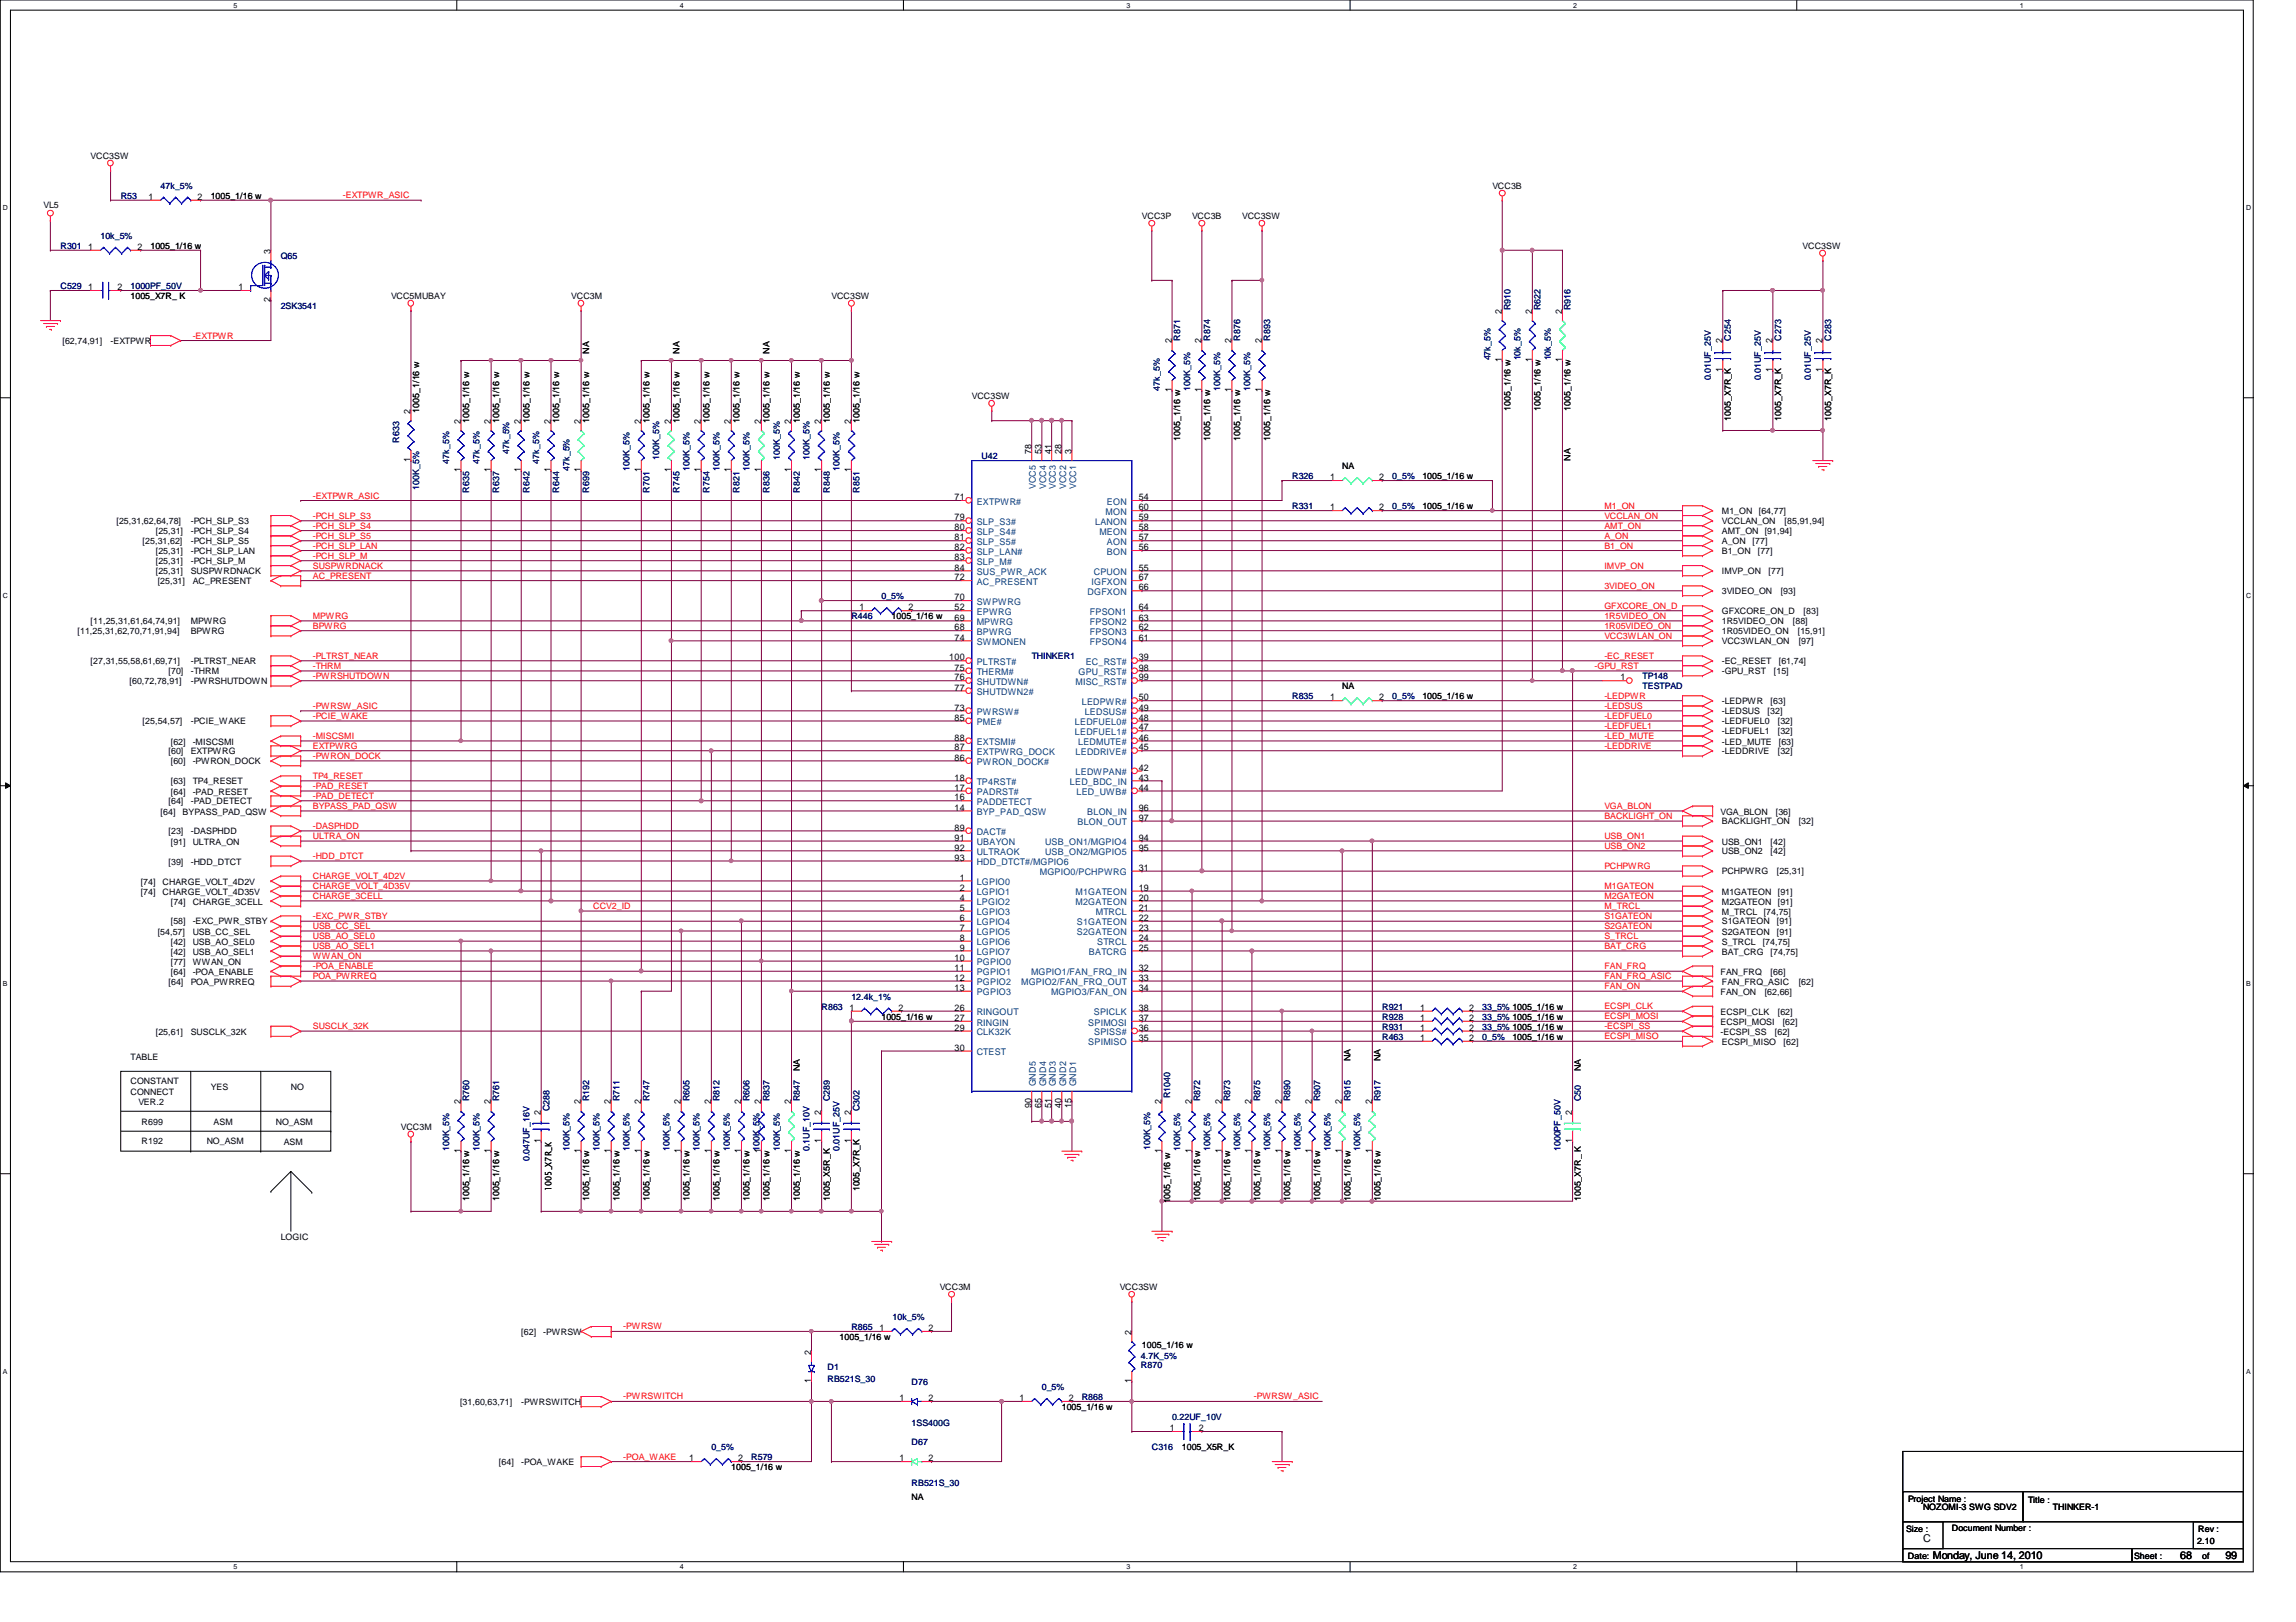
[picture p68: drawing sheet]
<svg xmlns="http://www.w3.org/2000/svg" width="297mm" height="210mm" viewBox="0 0 297 210" stroke-linecap="round" stroke-linejoin="round" font-family="sans-serif">
<defs><g id="words">
<g font-size="1.4">
<text x="248.8" y="199.5">C</text>
<text x="250.1" y="201.7">Monday, June 14, 2010</text>
<text x="282.1" y="201.7">68</text>
<text x="287.9" y="201.7">99</text>
</g>
<g font-size="1.2">
<text x="19.2" y="25.9">1</text>
<text x="25.6" y="25.9">2</text>
<text x="11.4" y="32.3">1</text>
<text x="17.8" y="32.3">2</text>
<text x="35" y="32.8" transform="rotate(-90 35 32.8)">3</text>
<text x="11.4" y="37.5">1</text>
<text x="15.2" y="37.5">2</text>
<text x="30.9" y="37.5">1</text>
<text x="35" y="39.1" transform="rotate(-90 35 39.1)">2</text>
<text x="194.3" y="40.6" transform="rotate(-90 194.3 40.6)">2</text>
<text x="198.2" y="40.6" transform="rotate(-90 198.2 40.6)">2</text>
<text x="202.1" y="40.6" transform="rotate(-90 202.1 40.6)">2</text>
<text x="151.6" y="44.4" transform="rotate(-90 151.6 44.4)">2</text>
<text x="155.4" y="44.4" transform="rotate(-90 155.4 44.4)">2</text>
<text x="159.3" y="44.4" transform="rotate(-90 159.3 44.4)">2</text>
<text x="163.2" y="44.4" transform="rotate(-90 163.2 44.4)">2</text>
<text x="194.3" y="46.9" transform="rotate(-90 194.3 46.9)">1</text>
<text x="198.2" y="46.9" transform="rotate(-90 198.2 46.9)">1</text>
<text x="202.1" y="46.9" transform="rotate(-90 202.1 46.9)">1</text>
<text x="222.8" y="44.4" transform="rotate(-90 222.8 44.4)">2</text>
<text x="229.3" y="44.4" transform="rotate(-90 229.3 44.4)">2</text>
<text x="235.8" y="44.4" transform="rotate(-90 235.8 44.4)">2</text>
<text x="53.1" y="53.6" transform="rotate(-90 53.1 53.6)">2</text>
<text x="151.6" y="50.8" transform="rotate(-90 151.6 50.8)">1</text>
<text x="155.4" y="50.8" transform="rotate(-90 155.4 50.8)">1</text>
<text x="159.3" y="50.8" transform="rotate(-90 159.3 50.8)">1</text>
<text x="163.2" y="50.8" transform="rotate(-90 163.2 50.8)">1</text>
<text x="222.8" y="48.2" transform="rotate(-90 222.8 48.2)">1</text>
<text x="229.3" y="48.2" transform="rotate(-90 229.3 48.2)">1</text>
<text x="235.8" y="48.2" transform="rotate(-90 235.8 48.2)">1</text>
<text x="53.1" y="59.8" transform="rotate(-90 53.1 59.8)">1</text>
<text x="59.6" y="54.8" transform="rotate(-90 59.6 54.8)">2</text>
<text x="63.5" y="54.8" transform="rotate(-90 63.5 54.8)">2</text>
<text x="67.4" y="54.8" transform="rotate(-90 67.4 54.8)">2</text>
<text x="71.2" y="54.8" transform="rotate(-90 71.2 54.8)">2</text>
<text x="75.1" y="54.8" transform="rotate(-90 75.1 54.8)">2</text>
<text x="82.9" y="54.8" transform="rotate(-90 82.9 54.8)">2</text>
<text x="86.8" y="54.8" transform="rotate(-90 86.8 54.8)">2</text>
<text x="90.7" y="54.8" transform="rotate(-90 90.7 54.8)">2</text>
<text x="94.6" y="54.8" transform="rotate(-90 94.6 54.8)">2</text>
<text x="98.5" y="54.8" transform="rotate(-90 98.5 54.8)">2</text>
<text x="102.4" y="54.8" transform="rotate(-90 102.4 54.8)">2</text>
<text x="106.3" y="54.8" transform="rotate(-90 106.3 54.8)">2</text>
<text x="110.1" y="54.8" transform="rotate(-90 110.1 54.8)">2</text>
<text x="133.4" y="58.7" transform="rotate(-90 133.4 58.7)">78</text>
<text x="134.7" y="58.7" transform="rotate(-90 134.7 58.7)">53</text>
<text x="136" y="58.7" transform="rotate(-90 136 58.7)">41</text>
<text x="137.3" y="58.7" transform="rotate(-90 137.3 58.7)">28</text>
<text x="138.6" y="58.7" transform="rotate(-90 138.6 58.7)">3</text>
<text x="59.6" y="61.1" transform="rotate(-90 59.6 61.1)">1</text>
<text x="63.5" y="61.1" transform="rotate(-90 63.5 61.1)">1</text>
<text x="67.4" y="61.1" transform="rotate(-90 67.4 61.1)">1</text>
<text x="71.2" y="61.1" transform="rotate(-90 71.2 61.1)">1</text>
<text x="75.1" y="61.1" transform="rotate(-90 75.1 61.1)">1</text>
<text x="82.9" y="61.1" transform="rotate(-90 82.9 61.1)">1</text>
<text x="86.8" y="61.1" transform="rotate(-90 86.8 61.1)">1</text>
<text x="90.7" y="61.1" transform="rotate(-90 90.7 61.1)">1</text>
<text x="94.6" y="61.1" transform="rotate(-90 94.6 61.1)">1</text>
<text x="98.5" y="61.1" transform="rotate(-90 98.5 61.1)">1</text>
<text x="102.4" y="61.1" transform="rotate(-90 102.4 61.1)">1</text>
<text x="106.3" y="61.1" transform="rotate(-90 106.3 61.1)">1</text>
<text x="110.1" y="61.1" transform="rotate(-90 110.1 61.1)">1</text>
<text x="123.5" y="64.7">71</text>
<text x="147.3" y="64.7">54</text>
<text x="172.1" y="62.1">1</text>
<text x="178.4" y="62.1">2</text>
<text x="123.5" y="71.2">82</text>
<text x="123.5" y="69.9">81</text>
<text x="123.5" y="68.6">80</text>
<text x="123.5" y="67.4">79</text>
<text x="147.3" y="71.2">56</text>
<text x="147.3" y="69.9">57</text>
<text x="147.3" y="68.6">58</text>
<text x="147.3" y="67.4">59</text>
<text x="147.3" y="66">60</text>
<text x="172.1" y="66">1</text>
<text x="178.4" y="66">2</text>
<text x="123.5" y="77.7">70</text>
<text x="123.5" y="75.1">72</text>
<text x="123.5" y="73.8">84</text>
<text x="123.5" y="72.5">83</text>
<text x="147.3" y="76.4">66</text>
<text x="147.3" y="75.1">67</text>
<text x="147.3" y="73.8">55</text>
<text x="111.2" y="79">1</text>
<text x="117.5" y="79">2</text>
<text x="123.5" y="82.9">74</text>
<text x="123.5" y="81.6">68</text>
<text x="123.5" y="80.3">69</text>
<text x="123.5" y="79">52</text>
<text x="147.3" y="81.6">62</text>
<text x="147.3" y="80.3">63</text>
<text x="147.3" y="79">64</text>
<text x="147.3" y="82.9">61</text>
<text x="122.8" y="85.5">100</text>
<text x="123.5" y="89.4">77</text>
<text x="123.5" y="88.1">76</text>
<text x="123.5" y="86.8">75</text>
<text x="147.3" y="85.5">39</text>
<text x="147.3" y="86.8">98</text>
<text x="147.3" y="88.1">99</text>
<text x="209.6" y="88.1">1</text>
<text x="123.5" y="95.8">88</text>
<text x="123.5" y="93.3">85</text>
<text x="123.5" y="91.9">73</text>
<text x="147.3" y="95.8">46</text>
<text x="147.3" y="94.5">47</text>
<text x="147.3" y="93.3">48</text>
<text x="147.3" y="91.9">49</text>
<text x="147.3" y="90.6">50</text>
<text x="172.1" y="90.6">1</text>
<text x="178.4" y="90.6">2</text>
<text x="123.5" y="101">18</text>
<text x="123.5" y="98.4">86</text>
<text x="123.5" y="97.1">87</text>
<text x="147.3" y="101">43</text>
<text x="147.3" y="99.7">42</text>
<text x="147.3" y="97.1">45</text>
<text x="123.5" y="107.5">89</text>
<text x="123.5" y="104.9">14</text>
<text x="123.5" y="103.6">16</text>
<text x="123.5" y="102.3">17</text>
<text x="147.3" y="106.2">97</text>
<text x="147.3" y="104.9">96</text>
<text x="147.3" y="102.3">44</text>
<text x="123.5" y="111.4">93</text>
<text x="123.5" y="110.1">92</text>
<text x="123.5" y="108.8">91</text>
<text x="124.2" y="114">1</text>
<text x="147.3" y="112.7">31</text>
<text x="147.3" y="108.8">94</text>
<text x="147.3" y="110.1">95</text>
<text x="124.2" y="119.2">6</text>
<text x="124.2" y="117.9">5</text>
<text x="124.2" y="116.5">4</text>
<text x="124.2" y="115.3">2</text>
<text x="147.3" y="119.2">22</text>
<text x="147.3" y="117.9">21</text>
<text x="147.3" y="116.5">20</text>
<text x="147.3" y="115.3">19</text>
<text x="123.5" y="125.6">11</text>
<text x="123.5" y="124.3">10</text>
<text x="124.2" y="123">9</text>
<text x="124.2" y="121.8">8</text>
<text x="124.2" y="120.4">7</text>
<text x="147.3" y="125.6">32</text>
<text x="147.3" y="123">25</text>
<text x="147.3" y="121.8">24</text>
<text x="147.3" y="120.4">23</text>
<text x="109.9" y="130.8">1</text>
<text x="116.2" y="130.8">2</text>
<text x="123.5" y="128.2">13</text>
<text x="123.5" y="126.9">12</text>
<text x="123.5" y="130.8">26</text>
<text x="147.3" y="130.8">38</text>
<text x="147.3" y="128.2">34</text>
<text x="147.3" y="126.9">33</text>
<text x="183.7" y="130.8">1</text>
<text x="190.1" y="130.8">2</text>
<text x="123.5" y="136">30</text>
<text x="123.5" y="133.4">29</text>
<text x="123.5" y="132.1">27</text>
<text x="147.3" y="134.7">35</text>
<text x="147.3" y="133.4">36</text>
<text x="147.3" y="132.1">37</text>
<text x="183.7" y="134.7">1</text>
<text x="183.7" y="132.1">1</text>
<text x="183.7" y="133.4">1</text>
<text x="190.1" y="134.7">2</text>
<text x="190.1" y="132.1">2</text>
<text x="190.1" y="133.4">2</text>
<text x="59.6" y="142.9" transform="rotate(-90 59.6 142.9)">2</text>
<text x="63.5" y="142.9" transform="rotate(-90 63.5 142.9)">2</text>
<text x="75.1" y="142.9" transform="rotate(-90 75.1 142.9)">2</text>
<text x="79" y="142.9" transform="rotate(-90 79 142.9)">2</text>
<text x="82.9" y="142.9" transform="rotate(-90 82.9 142.9)">2</text>
<text x="88.1" y="142.9" transform="rotate(-90 88.1 142.9)">2</text>
<text x="92" y="142.9" transform="rotate(-90 92 142.9)">2</text>
<text x="95.9" y="142.9" transform="rotate(-90 95.9 142.9)">2</text>
<text x="98.5" y="142.9" transform="rotate(-90 98.5 142.9)">2</text>
<text x="102.4" y="142.9" transform="rotate(-90 102.4 142.9)">2</text>
<text x="133.4" y="143.4" transform="rotate(-90 133.4 143.4)">90</text>
<text x="134.7" y="143.4" transform="rotate(-90 134.7 143.4)">65</text>
<text x="136" y="143.4" transform="rotate(-90 136 143.4)">51</text>
<text x="137.3" y="143.4" transform="rotate(-90 137.3 143.4)">40</text>
<text x="138.6" y="143.4" transform="rotate(-90 138.6 143.4)">15</text>
<text x="150.3" y="142.9" transform="rotate(-90 150.3 142.9)">2</text>
<text x="154.2" y="142.9" transform="rotate(-90 154.2 142.9)">2</text>
<text x="158.1" y="142.9" transform="rotate(-90 158.1 142.9)">2</text>
<text x="161.9" y="142.9" transform="rotate(-90 161.9 142.9)">2</text>
<text x="165.8" y="142.9" transform="rotate(-90 165.8 142.9)">2</text>
<text x="169.7" y="142.9" transform="rotate(-90 169.7 142.9)">2</text>
<text x="173.6" y="142.9" transform="rotate(-90 173.6 142.9)">2</text>
<text x="177.5" y="142.9" transform="rotate(-90 177.5 142.9)">2</text>
<text x="59.6" y="149.2" transform="rotate(-90 59.6 149.2)">1</text>
<text x="63.5" y="149.2" transform="rotate(-90 63.5 149.2)">1</text>
<text x="70" y="147.9" transform="rotate(-90 70 147.9)">1</text>
<text x="70" y="144.2" transform="rotate(-90 70 144.2)">2</text>
<text x="75.1" y="149.2" transform="rotate(-90 75.1 149.2)">1</text>
<text x="79" y="149.2" transform="rotate(-90 79 149.2)">1</text>
<text x="82.9" y="149.2" transform="rotate(-90 82.9 149.2)">1</text>
<text x="88.1" y="149.2" transform="rotate(-90 88.1 149.2)">1</text>
<text x="92" y="149.2" transform="rotate(-90 92 149.2)">1</text>
<text x="95.9" y="149.2" transform="rotate(-90 95.9 149.2)">1</text>
<text x="98.5" y="149.2" transform="rotate(-90 98.5 149.2)">1100K_5%</text>
<text x="102.4" y="149.2" transform="rotate(-90 102.4 149.2)">1</text>
<text x="106.3" y="147.9" transform="rotate(-90 106.3 147.9)">1</text>
<text x="106.3" y="144.2" transform="rotate(-90 106.3 144.2)">2</text>
<text x="110.1" y="147.9" transform="rotate(-90 110.1 147.9)">1</text>
<text x="110.1" y="144.2" transform="rotate(-90 110.1 144.2)">2</text>
<text x="150.3" y="149.2" transform="rotate(-90 150.3 149.2)">1</text>
<text x="154.2" y="149.2" transform="rotate(-90 154.2 149.2)">1</text>
<text x="158.1" y="149.2" transform="rotate(-90 158.1 149.2)">1</text>
<text x="161.9" y="149.2" transform="rotate(-90 161.9 149.2)">1</text>
<text x="165.8" y="149.2" transform="rotate(-90 165.8 149.2)">1</text>
<text x="169.7" y="149.2" transform="rotate(-90 169.7 149.2)">1</text>
<text x="173.6" y="149.2" transform="rotate(-90 173.6 149.2)">1</text>
<text x="177.5" y="149.2" transform="rotate(-90 177.5 149.2)">1</text>
<text x="203.4" y="147.9" transform="rotate(-90 203.4 147.9)">1</text>
<text x="203.4" y="144.2" transform="rotate(-90 203.4 144.2)">2</text>
<text x="113.8" y="172.3">1</text>
<text x="120.1" y="172.3">2</text>
<text x="146.4" y="172.7" transform="rotate(-90 146.4 172.7)">2</text>
<text x="104.9" y="179" transform="rotate(-90 104.9 179)">1</text>
<text x="104.9" y="175.3" transform="rotate(-90 104.9 175.3)">2</text>
<text x="146.4" y="179" transform="rotate(-90 146.4 179)">1</text>
<text x="116.4" y="181.3">1</text>
<text x="120.1" y="181.3">2</text>
<text x="131.9" y="181.3">1</text>
<text x="138.3" y="181.3">2</text>
<text x="151.3" y="185.2">1</text>
<text x="155.1" y="185.2">2</text>
<text x="89.2" y="189.1">1</text>
<text x="95.5" y="189.1">2</text>
<text x="116.4" y="189.1">1</text>
<text x="120.1" y="189.1">2</text>
</g>
<g font-size="1.2" fill="#004080">
<text x="126.4" y="65.3">EXTPWR#</text>
<text x="134" y="63.3" transform="rotate(-90 134 63.3)">VCC5</text>
<text x="135.3" y="63.3" transform="rotate(-90 135.3 63.3)">VCC4</text>
<text x="136.6" y="63.3" transform="rotate(-90 136.6 63.3)">VCC3</text>
<text x="137.9" y="63.3" transform="rotate(-90 137.9 63.3)">VCC2</text>
<text x="139.2" y="63.3" transform="rotate(-90 139.2 63.3)">VCC1</text>
<text x="143.2" y="65.3">EON</text>
<text x="126.4" y="71.8">SLP_LAN#</text>
<text x="126.4" y="70.5">SLP_S5#</text>
<text x="126.4" y="69.2">SLP_S4#</text>
<text x="126.4" y="67.9">SLP_S3#</text>
<text x="141.7" y="67.9">LANON</text>
<text x="142.2" y="69.2">MEON</text>
<text x="143" y="66.6">MON</text>
<text x="143.2" y="71.8">BON</text>
<text x="143.2" y="70.5">AON</text>
<text x="126.4" y="75.7">AC_PRESENT</text>
<text x="126.4" y="74.4">SUS_PWR_ACK</text>
<text x="126.4" y="73.1">SLP_M#</text>
<text x="140.7" y="77">DGFXON</text>
<text x="141.2" y="75.7">IGFXON</text>
<text x="141.5" y="74.4">CPUON</text>
<text x="126.4" y="83.5">SWMONEN</text>
<text x="126.4" y="82.2">BPWRG</text>
<text x="126.4" y="80.9">MPWRG</text>
<text x="126.4" y="79.6">EPWRG</text>
<text x="126.4" y="78.3">SWPWRG</text>
<text x="141" y="82.2">FPSON3</text>
<text x="141" y="80.9">FPSON2</text>
<text x="141" y="79.6">FPSON1</text>
<text x="141" y="83.5">FPSON4</text>
<text x="126.4" y="90">SHUTDWN2#</text>
<text x="126.4" y="88.6">SHUTDWN#</text>
<text x="126.4" y="87.4">THERM#</text>
<text x="126.4" y="86.1">PLTRST#</text>
<text x="139.1" y="88.6">MISC_RST#</text>
<text x="139.5" y="87.4">GPU_RST#</text>
<text x="140.5" y="86.1">EC_RST#</text>
<text x="126.4" y="93.9">PME#</text>
<text x="126.4" y="92.5">PWRSW#</text>
<text x="139.1" y="95.1">LEDFUEL1#</text>
<text x="139.1" y="93.9">LEDFUEL0#</text>
<text x="140" y="91.2">LEDPWR#</text>
<text x="140.3" y="92.5">LEDSUS#</text>
<text x="126.4" y="101.6">TP4RST#</text>
<text x="126.4" y="99">PWRON_DOCK#</text>
<text x="126.4" y="97.7">EXTPWRG_DOCK</text>
<text x="126.4" y="96.4">EXTSMI#</text>
<text x="138.4" y="101.6">LED_BDC_IN</text>
<text x="139.1" y="100.3">LEDWPAN#</text>
<text x="139.1" y="97.7">LEDDRIVE#</text>
<text x="139.5" y="96.4">LEDMUTE#</text>
<text x="126.4" y="105.5">BYP_PAD_QSW</text>
<text x="126.4" y="104.2">PADDETECT</text>
<text x="126.4" y="102.9">PADRST#</text>
<text x="139.3" y="102.9">LED_UWB#</text>
<text x="139.4" y="106.8">BLON_OUT</text>
<text x="140.7" y="105.5">BLON_IN</text>
<text x="126.4" y="112">HDD_DTCT#/MGPIO6</text>
<text x="126.4" y="110.7">ULTRAOK</text>
<text x="126.4" y="109.4">UBAYON</text>
<text x="126.4" y="108.1">DACT#</text>
<text x="134.5" y="113.3">MGPIO0/PCHPWRG</text>
<text x="135.2" y="109.4">USB_ON1/MGPIO4</text>
<text x="135.2" y="110.7">USB_ON2/MGPIO5</text>
<text x="126.4" y="119.8">LGPIO4</text>
<text x="126.4" y="118.4">LGPIO3</text>
<text x="126.4" y="117.1">LPGIO2</text>
<text x="126.4" y="115.9">LGPIO1</text>
<text x="126.4" y="114.6">LGPIO0</text>
<text x="139.1" y="117.1">M2GATEON</text>
<text x="139.1" y="115.9">M1GATEON</text>
<text x="139.3" y="119.8">S1GATEON</text>
<text x="141.8" y="118.4">MTRCL</text>
<text x="126.4" y="124.9">PGPIO0</text>
<text x="126.4" y="123.6">LGPIO7</text>
<text x="126.4" y="122.3">LGPIO6</text>
<text x="126.4" y="121">LGPIO5</text>
<text x="139.3" y="121">S2GATEON</text>
<text x="140.9" y="123.6">BATCRG</text>
<text x="141.9" y="122.3">STRCL</text>
<text x="126.4" y="128.8">PGPIO3</text>
<text x="126.4" y="127.5">PGPIO2</text>
<text x="126.4" y="126.2">PGPIO1</text>
<text x="126.4" y="131.4">RINGOUT</text>
<text x="132.1" y="127.5">MGPIO2/FAN_FRQ_OUT</text>
<text x="133.4" y="126.2">MGPIO1/FAN_FRQ_IN</text>
<text x="136" y="128.8">MGPIO3/FAN_ON</text>
<text x="141.5" y="131.4">SPICLK</text>
<text x="126.4" y="136.6">CTEST</text>
<text x="126.4" y="134">CLK32K</text>
<text x="126.4" y="132.7">RINGIN</text>
<text x="140.8" y="135.3">SPIMISO</text>
<text x="140.8" y="132.7">SPIMOSI</text>
<text x="141.6" y="134">SPISS#</text>
<text x="134" y="140.6" transform="rotate(-90 134 140.6)">GND5</text>
<text x="135.3" y="140.6" transform="rotate(-90 135.3 140.6)">GND4</text>
<text x="136.6" y="140.6" transform="rotate(-90 136.6 140.6)">GND3</text>
<text x="137.9" y="140.6" transform="rotate(-90 137.9 140.6)">GND2</text>
<text x="139.2" y="140.6" transform="rotate(-90 139.2 140.6)">GND1</text>
</g>
<g font-size="1.1">
<text x="11.7" y="20.5">VCC3SW</text>
<text x="5.6" y="26.9">VL5</text>
<text x="27.3" y="25.7">1005_1/16 w</text>
<text x="147.7" y="28.3">VCC3P</text>
<text x="154.2" y="28.3">VCC3B</text>
<text x="160.7" y="28.3">VCC3SW</text>
<text x="193.1" y="24.4">VCC3B</text>
<text x="19.5" y="32.2">1005_1/16 w</text>
<text x="233.2" y="32.2">VCC3SW</text>
<text x="16.9" y="38.7">1005_X7R_ K</text>
<text x="50.6" y="38.7">VCC5MUBAY</text>
<text x="73.9" y="38.7">VCC3M</text>
<text x="107.6" y="38.7">VCC3SW</text>
<text x="8.1" y="44.5">[62,74,91]</text>
<text x="14.3" y="44.5">-EXTPWR</text>
<text x="76.2" y="45.8" transform="rotate(-90 76.2 45.8)">NA</text>
<text x="87.9" y="45.8" transform="rotate(-90 87.9 45.8)">NA</text>
<text x="99.6" y="45.8" transform="rotate(-90 99.6 45.8)">NA</text>
<text x="54.2" y="53.4" transform="rotate(-90 54.2 53.4)">1005_1/16 w</text>
<text x="125.7" y="51.6">VCC3SW</text>
<text x="195.4" y="53.1" transform="rotate(-90 195.4 53.1)">1005_1/16 w</text>
<text x="199.3" y="53.1" transform="rotate(-90 199.3 53.1)">1005_1/16 w</text>
<text x="203.2" y="53.1" transform="rotate(-90 203.2 53.1)">1005_1/16 w</text>
<text x="60.7" y="54.7" transform="rotate(-90 60.7 54.7)">1005_1/16 w</text>
<text x="64.6" y="54.7" transform="rotate(-90 64.6 54.7)">1005_1/16 w</text>
<text x="68.5" y="54.7" transform="rotate(-90 68.5 54.7)">1005_1/16 w</text>
<text x="72.3" y="54.7" transform="rotate(-90 72.3 54.7)">1005_1/16 w</text>
<text x="76.2" y="54.7" transform="rotate(-90 76.2 54.7)">1005_1/16 w</text>
<text x="84" y="54.7" transform="rotate(-90 84 54.7)">1005_1/16 w</text>
<text x="87.9" y="54.7" transform="rotate(-90 87.9 54.7)">1005_1/16 w</text>
<text x="91.8" y="54.7" transform="rotate(-90 91.8 54.7)">1005_1/16 w</text>
<text x="95.7" y="54.7" transform="rotate(-90 95.7 54.7)">1005_1/16 w</text>
<text x="99.6" y="54.7" transform="rotate(-90 99.6 54.7)">1005_1/16 w</text>
<text x="103.5" y="54.7" transform="rotate(-90 103.5 54.7)">1005_1/16 w</text>
<text x="107.4" y="54.7" transform="rotate(-90 107.4 54.7)">1005_1/16 w</text>
<text x="111.2" y="54.7" transform="rotate(-90 111.2 54.7)">1005_1/16 w</text>
<text x="152.7" y="57" transform="rotate(-90 152.7 57)">1005_1/16 w</text>
<text x="156.5" y="57" transform="rotate(-90 156.5 57)">1005_1/16 w</text>
<text x="160.4" y="57" transform="rotate(-90 160.4 57)">1005_1/16 w</text>
<text x="164.3" y="57" transform="rotate(-90 164.3 57)">1005_1/16 w</text>
<text x="203.2" y="59.6" transform="rotate(-90 203.2 59.6)">NA</text>
<text x="223.9" y="54.4" transform="rotate(-90 223.9 54.4)">1005_X7R_K</text>
<text x="230.4" y="54.4" transform="rotate(-90 230.4 54.4)">1005_X7R_K</text>
<text x="236.9" y="54.4" transform="rotate(-90 236.9 54.4)">1005_X7R_K</text>
<text x="173.6" y="60.7">NA</text>
<text x="184" y="65.9">1005_1/16 w</text>
<text x="184" y="62">1005_1/16 w</text>
<text x="15.1" y="67.8">[25,31,62,64,78]</text>
<text x="18.5" y="70.4">[25,31,62]</text>
<text x="20.1" y="69.1">[25,31]</text>
<text x="20.1" y="71.7">[25,31]</text>
<text x="24.7" y="67.8">-PCH_SLP_S3</text>
<text x="24.7" y="69.1">-PCH_SLP_S4</text>
<text x="24.7" y="70.4">-PCH_SLP_S5</text>
<text x="24.7" y="71.7">-PCH_SLP_LAN</text>
<text x="222.8" y="66.5">M1_ON</text>
<text x="222.8" y="67.8">VCCLAN_ON</text>
<text x="222.8" y="69.1">AMT_ON [91,94]</text>
<text x="222.8" y="70.4">A_ON</text>
<text x="222.8" y="71.7">B1_ON</text>
<text x="226.7" y="70.4">[77]</text>
<text x="227.4" y="71.7">[77]</text>
<text x="227.5" y="66.5">[64,77]</text>
<text x="230.9" y="67.8">[85,91,94]</text>
<text x="20.1" y="73">[25,31]</text>
<text x="20.1" y="74.3">[25,31]</text>
<text x="20.4" y="75.6">[25,31]</text>
<text x="24.7" y="73">-PCH_SLP_M</text>
<text x="24.7" y="74.3">SUSPWRDNACK</text>
<text x="24.9" y="75.6">AC_PRESENT</text>
<text x="222.8" y="74.3">IMVP_ON</text>
<text x="222.8" y="76.9">3VIDEO_ON</text>
<text x="228.8" y="74.3">[77]</text>
<text x="230.4" y="76.9">[93]</text>
<text x="10" y="82.1">[11,25,31,62,70,71,91,94]</text>
<text x="11.7" y="80.8">[11,25,31,61,64,74,91]</text>
<text x="24.7" y="80.8">MPWRG</text>
<text x="24.7" y="82.1">BPWRG</text>
<text x="115.4" y="80.1">1005_1/16 w</text>
<text x="222.8" y="79.5">GFXCORE_ON_D</text>
<text x="222.8" y="80.8">1R5VIDEO_ON</text>
<text x="222.8" y="82.1">1R05VIDEO_ON</text>
<text x="222.8" y="83.4">VCC3WLAN_ON</text>
<text x="231.9" y="80.8">[88]</text>
<text x="232.6" y="82.1">[15,91]</text>
<text x="232.7" y="83.4">[97]</text>
<text x="233.3" y="79.5">[83]</text>
<text x="11.7" y="86">[27,31,55,58,61,69,71]</text>
<text x="16.8" y="88.6">[60,72,78,91]</text>
<text x="21.8" y="87.2">[70]</text>
<text x="24.7" y="86">-PLTRST_NEAR</text>
<text x="24.7" y="87.2">-THRM</text>
<text x="24.7" y="88.6">-PWRSHUTDOWN</text>
<text x="173.6" y="89.2">NA</text>
<text x="222.8" y="86">-EC_RESET</text>
<text x="222.8" y="87.2">-GPU_RST</text>
<text x="229.5" y="87.2">[15]</text>
<text x="230.1" y="86">[61,74]</text>
<text x="18.5" y="93.7">[25,54,57]</text>
<text x="24.7" y="93.7">-PCIE_WAKE</text>
<text x="184" y="90.5">1005_1/16 w</text>
<text x="222.8" y="91.1">-LEDPWR</text>
<text x="222.8" y="92.5">-LEDSUS</text>
<text x="222.8" y="93.7">-LEDFUEL0</text>
<text x="222.8" y="95">-LEDFUEL1</text>
<text x="228.7" y="92.5">[32]</text>
<text x="229.1" y="91.1">[63]</text>
<text x="230" y="93.7">[32]</text>
<text x="230" y="95">[32]</text>
<text x="21.8" y="97.6">[60]</text>
<text x="22.1" y="98.9">[60]</text>
<text x="22.1" y="96.4">[62]</text>
<text x="22.1" y="101.5">[63]</text>
<text x="24.7" y="97.6">EXTPWRG</text>
<text x="24.9" y="98.9">-PWRON_DOCK</text>
<text x="24.9" y="96.4">-MISCSMI</text>
<text x="24.9" y="101.5">TP4_RESET</text>
<text x="222.8" y="96.4">-LED_MUTE</text>
<text x="222.8" y="97.6">-LEDDRIVE</text>
<text x="230" y="97.6">[32]</text>
<text x="230.1" y="96.4">[63]</text>
<text x="20.8" y="105.4">[64]</text>
<text x="21.8" y="108">[23]</text>
<text x="21.8" y="104.1">[64]</text>
<text x="22.1" y="102.8">[64]</text>
<text x="23.6" y="105.4">BYPASS_PAD_QSW</text>
<text x="24.7" y="108">-DASPHDD</text>
<text x="24.7" y="104.1">-PAD_DETECT</text>
<text x="24.9" y="102.8">-PAD_RESET</text>
<text x="222.6" y="105.4">VGA_BLON</text>
<text x="222.8" y="106.7">BACKLIGHT_ON</text>
<text x="229.7" y="105.4">[36]</text>
<text x="232.7" y="106.7">[32]</text>
<text x="21.8" y="111.9">[39]</text>
<text x="22.1" y="109.3">[91]</text>
<text x="24.7" y="111.9">-HDD_DTCT</text>
<text x="24.9" y="109.3">ULTRA_ON</text>
<text x="222.8" y="109.3">USB_ON1</text>
<text x="222.8" y="110.6">USB_ON2</text>
<text x="222.8" y="113.2">PCHPWRG</text>
<text x="229.1" y="109.3">[42]</text>
<text x="229.1" y="110.6">[42]</text>
<text x="229.9" y="113.2">[25,31]</text>
<text x="18.2" y="114.5">[74]</text>
<text x="18.2" y="115.8">[74]</text>
<text x="21" y="114.5">CHARGE_VOLT_4D2V</text>
<text x="21" y="115.8">CHARGE_VOLT_4D35V</text>
<text x="22.1" y="117.1">[74]</text>
<text x="22.1" y="119.6">[58]</text>
<text x="24.9" y="117.1">CHARGE_3CELL</text>
<text x="24.9" y="119.6">-EXC_PWR_STBY</text>
<text x="222.8" y="115.8">M1GATEON</text>
<text x="222.8" y="117.1">M2GATEON</text>
<text x="222.8" y="118.4">M_TRCL</text>
<text x="222.8" y="119.6">S1GATEON</text>
<text x="228.2" y="118.4">[74,75]</text>
<text x="229.9" y="119.6">[91]</text>
<text x="230" y="115.8">[91]</text>
<text x="230" y="117.1">[91]</text>
<text x="20.4" y="120.9">[54,57]</text>
<text x="22.1" y="122.3">[42]</text>
<text x="22.1" y="123.5">[42]</text>
<text x="22.1" y="124.8">[77]</text>
<text x="24.9" y="120.9">USB_CC_SEL</text>
<text x="24.9" y="122.3">USB_AO_SEL0</text>
<text x="24.9" y="123.5">USB_AO_SEL1</text>
<text x="24.9" y="124.8">WWAN_ON</text>
<text x="222.8" y="120.9">S2GATEON</text>
<text x="222.8" y="122.3">S_TRCL</text>
<text x="222.8" y="123.5">BAT_CRG</text>
<text x="228" y="122.3">[74,75]</text>
<text x="229.1" y="123.5">[74,75]</text>
<text x="229.9" y="120.9">[91]</text>
<text x="21.8" y="127.4">[64]</text>
<text x="22.1" y="126.1">[64]</text>
<text x="24.7" y="127.4">POA_PWRREQ</text>
<text x="24.9" y="126.1">-POA_ENABLE</text>
<text x="114" y="132">1005_1/16 w</text>
<text x="222.6" y="126.1">FAN_FRQ</text>
<text x="222.6" y="128.7">FAN_ON</text>
<text x="222.6" y="131.3">ECSPI_CLK</text>
<text x="222.8" y="127.4">FAN_FRQ_ASIC</text>
<text x="228.3" y="128.7">[62,66]</text>
<text x="229.1" y="126.1">[66]</text>
<text x="230" y="131.3">[62]</text>
<text x="232.7" y="127.4">[62]</text>
<text x="16.9" y="137.1">TABLE</text>
<text x="20.1" y="133.9">[25,61]</text>
<text x="24.7" y="133.9">SUSCLK_32K</text>
<text x="174.7" y="137.3" transform="rotate(-90 174.7 137.3)">NA</text>
<text x="178.6" y="137.3" transform="rotate(-90 178.6 137.3)">NA</text>
<text x="195.7" y="134.5">1005_1/16 w</text>
<text x="222.6" y="132.6">ECSPI_MOSI</text>
<text x="222.6" y="133.9">-ECSPI_SS</text>
<text x="222.8" y="135.2">ECSPI_MISO</text>
<text x="229.6" y="133.9">[62]</text>
<text x="230.6" y="132.6">[62]</text>
<text x="230.8" y="135.2">[62]</text>
<text x="16.9" y="140.3">CONSTANT</text>
<text x="16.9" y="141.6">CONNECT</text>
<text x="17.9" y="143">VER.2</text>
<text x="27.3" y="141">YES</text>
<text x="37.6" y="141">NO</text>
<text x="103.5" y="138.6" transform="rotate(-90 103.5 138.6)">NA</text>
<text x="204.5" y="138.6" transform="rotate(-90 204.5 138.6)">NA</text>
<text x="18.3" y="145.5">R699</text>
<text x="18.3" y="148">R192</text>
<text x="26.8" y="148">NO_ASM</text>
<text x="27.6" y="145.5">ASM</text>
<text x="35.7" y="145.5">NO_ASM</text>
<text x="36.7" y="148.2">ASM</text>
<text x="51.9" y="146.2">VCC3M</text>
<text x="60.7" y="155.4" transform="rotate(-90 60.7 155.4)">1005_1/16 w</text>
<text x="64.6" y="155.4" transform="rotate(-90 64.6 155.4)">1005_1/16 w</text>
<text x="71.3" y="154.2" transform="rotate(-90 71.3 154.2)">1005_X7R_K</text>
<text x="76.2" y="155.4" transform="rotate(-90 76.2 155.4)">1005_1/16 w</text>
<text x="80.1" y="155.4" transform="rotate(-90 80.1 155.4)">1005_1/16 w</text>
<text x="84" y="155.4" transform="rotate(-90 84 155.4)">1005_1/16 w</text>
<text x="89.2" y="155.4" transform="rotate(-90 89.2 155.4)">1005_1/16 w</text>
<text x="93.1" y="155.4" transform="rotate(-90 93.1 155.4)">1005_1/16 w</text>
<text x="97" y="155.4" transform="rotate(-90 97 155.4)">1005_1/16 w</text>
<text x="99.6" y="155.4" transform="rotate(-90 99.6 155.4)">1005_1/16 w</text>
<text x="103.5" y="155.4" transform="rotate(-90 103.5 155.4)">1005_1/16 w</text>
<text x="107.4" y="155.4" transform="rotate(-90 107.4 155.4)">1005_X5R_K</text>
<text x="111.2" y="154.2" transform="rotate(-90 111.2 154.2)">1005_X7R_K</text>
<text x="151.4" y="155.7" transform="rotate(-90 151.4 155.7)">1005_1/16 w</text>
<text x="155.3" y="155.4" transform="rotate(-90 155.3 155.4)">1005_1/16 w</text>
<text x="159.2" y="155.4" transform="rotate(-90 159.2 155.4)">1005_1/16 w</text>
<text x="163" y="155.4" transform="rotate(-90 163 155.4)">1005_1/16 w</text>
<text x="166.9" y="155.4" transform="rotate(-90 166.9 155.4)">1005_1/16 w</text>
<text x="170.8" y="155.4" transform="rotate(-90 170.8 155.4)">1005_1/16 w</text>
<text x="174.7" y="155.4" transform="rotate(-90 174.7 155.4)">1005_1/16 w</text>
<text x="178.6" y="155.4" transform="rotate(-90 178.6 155.4)">1005_1/16 w</text>
<text x="204.5" y="155.4" transform="rotate(-90 204.5 155.4)">1005_X7R_ K</text>
<text x="36.3" y="160.4">LOGIC</text>
<text x="121.6" y="166.9">VCC3M</text>
<text x="144.9" y="166.9">VCC3SW</text>
<text x="67.4" y="172.8">[62]</text>
<text x="70.3" y="172.8">-PWRSW</text>
<text x="108.6" y="173.4">1005_1/16 w</text>
<text x="147.7" y="174.5">1005_1/16 w</text>
<text x="59.5" y="181.8">[31,60,63,71]</text>
<text x="67.4" y="181.8">-PWRSWITCH</text>
<text x="137.4" y="182.5">1005_1/16 w</text>
<text x="64.6" y="189.6">[64]</text>
<text x="67.4" y="189.6">-POA_WAKE</text>
<text x="94.6" y="190.2">1005_1/16 w</text>
<text x="152.9" y="187.7">1005_X5R_K</text>
<text x="117.9" y="194.1">NA</text>
<text x="246.8" y="194.4">Project Name :</text>
<text x="248.8" y="195.4">NOZOMI-3 SWG SDV2</text>
<text x="262.4" y="194.5">Title :</text>
<text x="265.6" y="195.4">THINKER-1</text>
<text x="246.6" y="198.3">Size :</text>
<text x="246.8" y="201.8">Date:</text>
<text x="252.5" y="198.2">Document Number :</text>
<text x="276.1" y="201.8">Sheet :</text>
<text x="284.3" y="199.8">2.10</text>
<text x="284.4" y="198.3">Rev :</text>
<text x="284.9" y="201.8">of</text>
</g>
<g font-size="1.1" fill="#000080">
<text x="15.6" y="25.7">R53</text>
<text x="20.8" y="24.4">47k_5%</text>
<text x="7.8" y="32.2">R301</text>
<text x="13" y="30.9">10k_5%</text>
<text x="36.3" y="33.5">Q65</text>
<text x="7.8" y="37.4">C529</text>
<text x="16.9" y="37.4">1000PF_50V</text>
<text x="36.3" y="40">2SK3541</text>
<text x="195.4" y="40.2" transform="rotate(-90 195.4 40.2)">R910</text>
<text x="199.3" y="40.2" transform="rotate(-90 199.3 40.2)">R622</text>
<text x="203.2" y="40.2" transform="rotate(-90 203.2 40.2)">R916</text>
<text x="152.7" y="44.1" transform="rotate(-90 152.7 44.1)">R871</text>
<text x="156.5" y="44.1" transform="rotate(-90 156.5 44.1)">R874</text>
<text x="160.4" y="44.1" transform="rotate(-90 160.4 44.1)">R876</text>
<text x="164.3" y="44.1" transform="rotate(-90 164.3 44.1)">R893</text>
<text x="192.8" y="46.7" transform="rotate(-90 192.8 46.7)">47k_5%</text>
<text x="196.7" y="46.7" transform="rotate(-90 196.7 46.7)">10k_5%</text>
<text x="200.6" y="46.7" transform="rotate(-90 200.6 46.7)">10k_5%</text>
<text x="223.9" y="44.1" transform="rotate(-90 223.9 44.1)">C254</text>
<text x="230.4" y="44.1" transform="rotate(-90 230.4 44.1)">C273</text>
<text x="236.9" y="44.1" transform="rotate(-90 236.9 44.1)">C283</text>
<text x="150.1" y="50.5" transform="rotate(-90 150.1 50.5)">47k_5%</text>
<text x="154" y="50.5" transform="rotate(-90 154 50.5)">100K_5%</text>
<text x="157.9" y="50.5" transform="rotate(-90 157.9 50.5)">100K_5%</text>
<text x="161.8" y="50.5" transform="rotate(-90 161.8 50.5)">100K_5%</text>
<text x="221.3" y="49.2" transform="rotate(-90 221.3 49.2)">0.01UF_25V</text>
<text x="227.8" y="49.2" transform="rotate(-90 227.8 49.2)">0.01UF_25V</text>
<text x="234.3" y="49.2" transform="rotate(-90 234.3 49.2)">0.01UF_25V</text>
<text x="51.6" y="57.3" transform="rotate(-90 51.6 57.3)">R633</text>
<text x="58.1" y="60" transform="rotate(-90 58.1 60)">47k_5%</text>
<text x="62" y="60" transform="rotate(-90 62 60)">47k_5%</text>
<text x="65.9" y="58.7" transform="rotate(-90 65.9 58.7)">47k_5%</text>
<text x="69.8" y="60" transform="rotate(-90 69.8 60)">47k_5%</text>
<text x="85.3" y="59.5" transform="rotate(-90 85.3 59.5)">100K_5%</text>
<text x="100.9" y="59.5" transform="rotate(-90 100.9 59.5)">100K_5%</text>
<text x="104.7" y="59.5" transform="rotate(-90 104.7 59.5)">100K_5%</text>
<text x="127" y="59.4">U42</text>
<text x="54.2" y="63.4" transform="rotate(-90 54.2 63.4)">100K_5%</text>
<text x="60.7" y="63.8" transform="rotate(-90 60.7 63.8)">R635</text>
<text x="64.6" y="63.8" transform="rotate(-90 64.6 63.8)">R637</text>
<text x="68.5" y="63.8" transform="rotate(-90 68.5 63.8)">R642</text>
<text x="72.3" y="63.8" transform="rotate(-90 72.3 63.8)">R644</text>
<text x="73.7" y="60.9" transform="rotate(-90 73.7 60.9)">47k_5%</text>
<text x="76.2" y="63.8" transform="rotate(-90 76.2 63.8)">R699</text>
<text x="81.4" y="60.9" transform="rotate(-90 81.4 60.9)">100K_5%</text>
<text x="84" y="63.8" transform="rotate(-90 84 63.8)">R701</text>
<text x="87.9" y="63.8" transform="rotate(-90 87.9 63.8)">R745</text>
<text x="89.2" y="60.9" transform="rotate(-90 89.2 60.9)">100K_5%</text>
<text x="91.8" y="63.8" transform="rotate(-90 91.8 63.8)">R754</text>
<text x="93.1" y="60.9" transform="rotate(-90 93.1 60.9)">100K_5%</text>
<text x="95.7" y="63.8" transform="rotate(-90 95.7 63.8)">R821</text>
<text x="97" y="60.9" transform="rotate(-90 97 60.9)">100K_5%</text>
<text x="99.6" y="63.8" transform="rotate(-90 99.6 63.8)">R836</text>
<text x="103.5" y="63.8" transform="rotate(-90 103.5 63.8)">R842</text>
<text x="107.4" y="63.8" transform="rotate(-90 107.4 63.8)">R848</text>
<text x="108.6" y="60.9" transform="rotate(-90 108.6 60.9)">100K_5%</text>
<text x="111.2" y="63.8" transform="rotate(-90 111.2 63.8)">R851</text>
<text x="167.2" y="65.9">R331</text>
<text x="167.2" y="62">R326</text>
<text x="180.1" y="65.9">0_5%</text>
<text x="180.1" y="62">0_5%</text>
<text x="114" y="77.6">0_5%</text>
<text x="110.1" y="80.1">R446</text>
<text x="133.5" y="85.3">THINKER1</text>
<text x="212.5" y="87.9">TP148</text>
<text x="212.5" y="89.2">TESTPAD</text>
<text x="167.2" y="90.5">R835</text>
<text x="180.1" y="90.5">0_5%</text>
<text x="106.3" y="130.6">R863</text>
<text x="110.1" y="129.4">12.4k_1%</text>
<text x="178.8" y="130.6">R921</text>
<text x="178.8" y="132">R928</text>
<text x="191.8" y="130.6">33_5% 1005_1/16 w</text>
<text x="191.8" y="132">33_5% 1005_1/16 w</text>
<text x="178.8" y="134.5">R463</text>
<text x="178.8" y="133.3">R931</text>
<text x="191.8" y="134.5">0_5%</text>
<text x="191.8" y="133.3">33_5% 1005_1/16 w</text>
<text x="60.7" y="142.5" transform="rotate(-90 60.7 142.5)">R760</text>
<text x="64.6" y="142.5" transform="rotate(-90 64.6 142.5)">R761</text>
<text x="71.1" y="143.8" transform="rotate(-90 71.1 143.8)">C288</text>
<text x="76.2" y="142.5" transform="rotate(-90 76.2 142.5)">R192</text>
<text x="80.1" y="142.5" transform="rotate(-90 80.1 142.5)">R711</text>
<text x="84" y="142.5" transform="rotate(-90 84 142.5)">R747</text>
<text x="89.2" y="142.5" transform="rotate(-90 89.2 142.5)">R605</text>
<text x="93.1" y="142.5" transform="rotate(-90 93.1 142.5)">R812</text>
<text x="97" y="142.5" transform="rotate(-90 97 142.5)">R606</text>
<text x="99.6" y="142.5" transform="rotate(-90 99.6 142.5)">R837</text>
<text x="103.5" y="142.5" transform="rotate(-90 103.5 142.5)">R847</text>
<text x="107.4" y="142.5" transform="rotate(-90 107.4 142.5)">C289</text>
<text x="111.2" y="143.8" transform="rotate(-90 111.2 143.8)">C302</text>
<text x="151.4" y="142.1" transform="rotate(-90 151.4 142.1)">R1040</text>
<text x="155.3" y="142.5" transform="rotate(-90 155.3 142.5)">R872</text>
<text x="159.2" y="142.5" transform="rotate(-90 159.2 142.5)">R873</text>
<text x="163" y="142.5" transform="rotate(-90 163 142.5)">R875</text>
<text x="166.9" y="142.5" transform="rotate(-90 166.9 142.5)">R890</text>
<text x="170.8" y="142.5" transform="rotate(-90 170.8 142.5)">R907</text>
<text x="174.7" y="142.5" transform="rotate(-90 174.7 142.5)">R915</text>
<text x="178.6" y="142.5" transform="rotate(-90 178.6 142.5)">R917</text>
<text x="204.5" y="142.5" transform="rotate(-90 204.5 142.5)">C50</text>
<text x="58.1" y="149" transform="rotate(-90 58.1 149)">100K_5%</text>
<text x="62" y="149" transform="rotate(-90 62 149)">100K_5%</text>
<text x="73.7" y="149" transform="rotate(-90 73.7 149)">100K_5%</text>
<text x="77.6" y="149" transform="rotate(-90 77.6 149)">100K_5%</text>
<text x="81.4" y="149" transform="rotate(-90 81.4 149)">100K_5%</text>
<text x="86.6" y="149" transform="rotate(-90 86.6 149)">100K_5%</text>
<text x="90.5" y="149" transform="rotate(-90 90.5 149)">100K_5%</text>
<text x="94.4" y="149" transform="rotate(-90 94.4 149)">100K_5%</text>
<text x="100.9" y="149" transform="rotate(-90 100.9 149)">100K_5%</text>
<text x="104.7" y="149" transform="rotate(-90 104.7 149)">0.1UF_10V</text>
<text x="108.6" y="149" transform="rotate(-90 108.6 149)">0.01UF_25V</text>
<text x="148.8" y="148.8" transform="rotate(-90 148.8 148.8)">100K_5%</text>
<text x="152.7" y="149" transform="rotate(-90 152.7 149)">100K_5%</text>
<text x="156.5" y="149" transform="rotate(-90 156.5 149)">100K_5%</text>
<text x="160.4" y="149" transform="rotate(-90 160.4 149)">100K_5%</text>
<text x="164.3" y="149" transform="rotate(-90 164.3 149)">100K_5%</text>
<text x="168.2" y="149" transform="rotate(-90 168.2 149)">100K_5%</text>
<text x="172.1" y="149" transform="rotate(-90 172.1 149)">100K_5%</text>
<text x="176" y="149" transform="rotate(-90 176 149)">100K_5%</text>
<text x="201.9" y="149" transform="rotate(-90 201.9 149)">1000PF_50V</text>
<text x="68.5" y="150.3" transform="rotate(-90 68.5 150.3)">0.047UF_16V</text>
<text x="110.1" y="172.1">R865</text>
<text x="115.5" y="170.8">10k_5%</text>
<text x="107.1" y="177.3">D1</text>
<text x="107.1" y="178.9">RB521S_30</text>
<text x="117.9" y="179.2">D76</text>
<text x="134.8" y="179.9">0_5%</text>
<text x="147.6" y="177">R870</text>
<text x="147.6" y="175.9">4.7K_5%</text>
<text x="117.9" y="184.5">1SS400G</text>
<text x="140" y="181.2">R868</text>
<text x="151.6" y="183.8">0.22UF_10V</text>
<text x="92" y="187.7">0_5%</text>
<text x="97.2" y="188.9">R579</text>
<text x="117.9" y="187">D67</text>
<text x="149" y="187.7">C316</text>
<text x="117.9" y="192.3">RB521S_30</text>
</g>
<g font-size="1.1" fill="#f00">
<text x="44.4" y="25.7">-EXTPWR_ASIC</text>
<text x="24.9" y="43.8">-EXTPWR</text>
<text x="40.5" y="64.5">-EXTPWR_ASIC</text>
<text x="207.6" y="65.8">M1_ON</text>
<text x="40.5" y="67.1">-PCH_SLP_S3</text>
<text x="40.5" y="68.4">-PCH_SLP_S4</text>
<text x="40.5" y="69.7">-PCH_SLP_S5</text>
<text x="40.5" y="71">-PCH_SLP_LAN</text>
<text x="207.6" y="67.1">VCCLAN_ON</text>
<text x="207.6" y="68.4">AMT_ON</text>
<text x="207.6" y="69.7">A_ON</text>
<text x="207.6" y="71">B1_ON</text>
<text x="40.5" y="72.3">-PCH_SLP_M</text>
<text x="40.5" y="73.6">SUSPWRDNACK</text>
<text x="40.5" y="74.9">AC_PRESENT</text>
<text x="207.6" y="76.2">3VIDEO_ON</text>
<text x="207.6" y="73.6">IMVP_ON</text>
<text x="40.5" y="81.4">BPWRG</text>
<text x="40.5" y="80.1">MPWRG</text>
<text x="207.6" y="78.8">GFXCORE_ON_D</text>
<text x="207.6" y="80.1">1R5VIDEO_ON</text>
<text x="207.6" y="81.4">1R05VIDEO_ON</text>
<text x="207.6" y="82.7">VCC3WLAN_ON</text>
<text x="40.5" y="85.3">-PLTRST_NEAR</text>
<text x="40.5" y="86.6">-THRM</text>
<text x="40.5" y="87.8">-PWRSHUTDOWN</text>
<text x="206.3" y="86.6">-GPU_RST</text>
<text x="207.6" y="85.3">-EC_RESET</text>
<text x="40.5" y="91.7">-PWRSW_ASIC</text>
<text x="40.5" y="93">-PCIE_WAKE</text>
<text x="40.5" y="95.6">-MISCSMI</text>
<text x="207.6" y="91.7">-LEDSUS</text>
<text x="207.6" y="93">-LEDFUEL0</text>
<text x="207.6" y="94.3">-LEDFUEL1</text>
<text x="207.6" y="95.6">-LED_MUTE</text>
<text x="207.6" y="90.4">-LEDPWR</text>
<text x="40.5" y="98.2">-PWRON_DOCK</text>
<text x="40.5" y="100.8">TP4_RESET</text>
<text x="40.5" y="96.9">EXTPWRG</text>
<text x="207.6" y="96.9">-LEDDRIVE</text>
<text x="40.5" y="102.1">-PAD_RESET</text>
<text x="40.5" y="104.7">BYPASS_PAD_QSW</text>
<text x="40.5" y="107.3">-DASPHDD</text>
<text x="40.5" y="103.4">-PAD_DETECT</text>
<text x="207.6" y="104.7">VGA_BLON</text>
<text x="207.6" y="106">BACKLIGHT_ON</text>
<text x="40.5" y="108.6">ULTRA_ON</text>
<text x="40.5" y="113.7">CHARGE_VOLT_4D2V</text>
<text x="40.5" y="111.2">-HDD_DTCT</text>
<text x="207.6" y="108.6">USB_ON1</text>
<text x="207.6" y="109.9">USB_ON2</text>
<text x="207.6" y="112.5">PCHPWRG</text>
<text x="40.5" y="119">-EXC_PWR_STBY</text>
<text x="40.5" y="116.3">CHARGE_3CELL</text>
<text x="40.5" y="115.1">CHARGE_VOLT_4D35V</text>
<text x="76.7" y="117.6">CCV2_ID</text>
<text x="207.6" y="115.1">M1GATEON</text>
<text x="207.6" y="116.3">M2GATEON</text>
<text x="207.6" y="117.6">M_TRCL</text>
<text x="207.6" y="119">S1GATEON</text>
<text x="40.5" y="121.5">USB_AO_SEL0</text>
<text x="40.5" y="124.1">WWAN_ON</text>
<text x="40.5" y="120.2">USB_CC_SEL</text>
<text x="40.5" y="125.4">-POA_ENABLE</text>
<text x="40.5" y="122.8">USB_AO_SEL1</text>
<text x="207.6" y="120.2">S2GATEON</text>
<text x="207.6" y="121.5">S_TRCL</text>
<text x="207.6" y="122.8">BAT_CRG</text>
<text x="207.6" y="125.4">FAN_FRQ</text>
<text x="40.5" y="126.7">POA_PWRREQ</text>
<text x="207.6" y="128">FAN_ON</text>
<text x="207.6" y="126.7">FAN_FRQ_ASIC</text>
<text x="207.6" y="130.6">ECSPI_CLK</text>
<text x="207.6" y="131.9">ECSPI_MOSI</text>
<text x="40.5" y="133.2">SUSCLK_32K</text>
<text x="207.6" y="133.2">-ECSPI_SS</text>
<text x="207.6" y="134.5">ECSPI_MISO</text>
<text x="80.6" y="172">-PWRSW</text>
<text x="80.6" y="181.1">-PWRSWITCH</text>
<text x="162.2" y="181.1">-PWRSW_ASIC</text>
<text x="80.6" y="188.9">-POA_WAKE</text>
</g>
<g font-size=".9">
<text x="30.2" y="1">5</text>
<text x="88" y="1">4</text>
<text x="145.8" y="1">3</text>
<text x="203.5" y="1">2</text>
<text x="261.3" y="1">1</text>
<text x=".4" y="27.2">D</text>
<text x="290.6" y="27.2">D</text>
<text x=".4" y="77.3">C</text>
<text x="290.6" y="77.3">C</text>
<text x=".4" y="127.6">B</text>
<text x="290.6" y="127.6">B</text>
<text x=".4" y="177.8">A</text>
<text x="290.6" y="177.8">A</text>
<text x="30.2" y="203.1">5</text>
<text x="88" y="203.1">4</text>
<text x="145.8" y="203.1">3</text>
<text x="203.5" y="203.1">2</text>
<text x="261.3" y="203.1">1</text>
</g>
</g></defs>
<path d="M0 0h291.5v203.4h-291.5zM1.4 1.3h288.8v200.8h-288.8z" fill="none" stroke="#000" stroke-width=".13"/>
<g fill="#fff">
<path d="M30.2 .2h.5v1h-.5z"/>
<path d="M30.2 202.3h.5v1h-.5z"/>
</g>
<path d="M59.1 0v1.3M59.1 202.1v1.3" fill="none" stroke="#000" stroke-width=".13"/>
<g fill="#fff">
<path d="M88 .2h.5v1h-.5z"/>
<path d="M88 202.3h.5v1h-.5z"/>
</g>
<path d="M116.9 0v1.3M116.9 202.1v1.3" fill="none" stroke="#000" stroke-width=".13"/>
<g fill="#fff">
<path d="M145.8 .2h.5v1h-.5z"/>
<path d="M145.8 202.3h.5v1h-.5z"/>
</g>
<path d="M174.7 0v1.3M174.7 202.1v1.3" fill="none" stroke="#000" stroke-width=".13"/>
<g fill="#fff">
<path d="M203.5 .2h.5v1h-.5z"/>
<path d="M203.5 202.3h.5v1h-.5z"/>
</g>
<path d="M232.4 0v1.3M232.4 202.1v1.3" fill="none" stroke="#000" stroke-width=".13"/>
<g fill="#fff">
<path d="M261.3 .2h.5v1h-.5z"/>
<path d="M261.3 202.3h.5v1h-.5z"/>
<path d="M.4 26.4h.6v1h-.6z"/>
<path d="M290.6 26.4h.6v1h-.6z"/>
<path d="M.4 76.5h.6v1.1h-.6z"/>
<path d="M290.6 76.5h.6v1.1h-.6z"/>
</g>
<path d="M0 51.5h1.4M290.2 51.5h1.3" fill="none" stroke="#000" stroke-width=".13"/>
<g fill="#fff">
<path d="M.4 126.7h.6v1.1h-.6z"/>
<path d="M290.6 126.7h.6v1.1h-.6z"/>
</g>
<path d="M0 101.7h1.4M.7 101.3l.7 .4-.7 .3zM290.2 101.7l.7-.4v.7zM290.2 101.7h1.3" fill="none" stroke="#000" stroke-width=".13"/>
<path d="M.7 101.3l.7 .4-.7 .3zM290.2 101.7l.7-.4v.7z" fill="#000"/>
<g fill="#fff">
<path d="M.4 177h.5v1h-.5z"/>
<path d="M290.6 177h.5v1h-.5z"/>
</g>
<path d="M0 151.9h1.4M290.2 151.9h1.3" fill="none" stroke="#000" stroke-width=".13"/>
<path d="M133.5 54.4h.1M133.5 54.4v3.9" fill="none" stroke="#800040" stroke-width=".13"/>
<path d="M133.3 54.2l.1-.1 .2 .2v.3l-.2 .1-.1-.1z" fill-rule="evenodd" fill="#f0f"/>
<path d="M133.3 54.2l.1-.1 .2 .2v.3l-.2 .1-.1-.1z" fill="none" stroke="#f0f" stroke-width=".13"/>
<path d="M137.4 54.4h.1M137.4 54.4v3.9M138.7 54.4h.1M138.7 54.4v3.9" fill="none" stroke="#800040" stroke-width=".13"/>
<path d="M137.2 54.2l.1-.1 .2 .2v.3l-.2 .1-.1-.1z" fill-rule="evenodd" fill="#f0f"/>
<path d="M137.2 54.2l.1-.1 .2 .2v.3l-.2 .1-.1-.1z" fill="none" stroke="#f0f" stroke-width=".13"/>
<path d="M136.1 54.4h.1M136.1 54.4v3.9" fill="none" stroke="#800040" stroke-width=".13"/>
<circle cx="136.1" cy="54.4" r=".26" fill="#f0f"/>
<circle cx="136.1" cy="54.4" r=".26" fill="none" stroke="#f0f" stroke-width=".13"/>
<path d="M134.8 54.4h.1M134.8 54.4v3.9" fill="none" stroke="#800040" stroke-width=".13"/>
<path d="M134.6 54.2l.1-.1 .3 .2-.1 .3-.2 .1-.1-.1z" fill-rule="evenodd" fill="#f0f"/>
<path d="M134.6 54.2l.1-.1 .3 .2-.1 .3-.2 .1-.1-.1z" fill="none" stroke="#f0f" stroke-width=".13"/>
<g fill="none" stroke="#800040" stroke-width=".13">
<path d="M137.4 54.4h.1M137.4 54.4h1.3M38.9 64.8h.1M38.9 67.4h.1M38.9 68.7h.1M38.9 70h.1M38.9 71.2h.1M38.9 72.6h.1M38.9 73.9h.1M38.9 75.1h.1M38.9 64.8h85.5M38.9 67.4h85.5"/>
<path d="M38.9 68.7h85.5M38.9 70h85.5M38.9 71.2h85.5M38.9 72.6h85.5M38.9 73.9h85.5M38.9 75.1h85.5M103.7 80.3h.1M103.7 80.3h20.7"/>
</g>
<circle cx="103.7" cy="80.3" r=".26" fill="#f0f"/>
<circle cx="103.7" cy="80.3" r=".26" fill="none" stroke="#f0f" stroke-width=".13"/>
<g fill="none" stroke="#800040" stroke-width=".13">
<path d="M38.9 81.6h.1M38.9 85.5h.1M38.9 86.8h.1M38.9 88.1h.1M38.9 92h.1M38.9 93.3h.1M38.9 98.5h.1M38.9 81.6h85.5M38.9 85.5h85.5M38.9 86.8h85.5M38.9 88.1h85.5M38.9 92h85.5"/>
<path d="M38.9 93.3h85.5M38.9 98.5h85.5M59.6 95.9h.1M59.6 95.9h64.8M92 97.2h.1M92 97.2h32.4"/>
</g>
<path d="M59.4 95.7h.4l.1 .1-.1 .2-.2 .1-.2-.1z" fill-rule="evenodd" fill="#f0f"/>
<path d="M59.4 95.7h.4l.1 .1-.1 .2-.2 .1-.2-.1z" fill="none" stroke="#f0f" stroke-width=".13"/>
<g fill="none" stroke="#800040" stroke-width=".13">
<path d="M38.9 101h.1M38.9 102.4h.1M38.9 104.9h.1M38.9 107.5h.1M38.9 108.8h.1M38.9 101h85.5M38.9 102.4h85.5M38.9 104.9h85.5M38.9 107.5h85.5M38.9 108.8h85.5M63.5 114h.1M63.5 114h60.9"/>
<path d="M67.4 115.3h.1M67.4 115.3h57M71.3 116.6h.1M71.3 116.6h53.1M90.7 103.6h.1M90.7 103.6h33.7M94.6 111.4h.1M94.6 111.4h29.8M95.9 119.2h.1M95.9 119.2h28.5"/>
</g>
<path d="M95.7 119l.2-.1 .2 .1v.3l-.2 .1-.2-.1z" fill-rule="evenodd" fill="#f0f"/>
<path d="M95.7 119l.2-.1 .2 .1v.3l-.2 .1-.2-.1z" fill="none" stroke="#f0f" stroke-width=".13"/>
<path d="M88.1 120.5h.1M88.1 120.5h36.3" fill="none" stroke="#800040" stroke-width=".13"/>
<path d="M87.9 120.3h.4v.1v.2l-.2 .1-.2-.1z" fill-rule="evenodd" fill="#f0f"/>
<path d="M87.9 120.3h.4v.1v.2l-.2 .1-.2-.1z" fill="none" stroke="#f0f" stroke-width=".13"/>
<path d="M59.6 121.8h.1M59.6 121.8h64.8" fill="none" stroke="#800040" stroke-width=".13"/>
<path d="M59.4 121.6h.4l.1 .2-.1 .1-.2 .1-.2-.1z" fill-rule="evenodd" fill="#f0f"/>
<path d="M59.4 121.6h.4l.1 .2-.1 .1-.2 .1-.2-.1z" fill="none" stroke="#f0f" stroke-width=".13"/>
<path d="M63.5 123.1h.1M63.5 123.1h60.9" fill="none" stroke="#800040" stroke-width=".13"/>
<path d="M63.3 122.9l.2-.1 .2 .1v.3l-.2 .1-.2-.1z" fill-rule="evenodd" fill="#f0f"/>
<path d="M63.3 122.9l.2-.1 .2 .1v.3l-.2 .1-.2-.1z" fill="none" stroke="#f0f" stroke-width=".13"/>
<path d="M79.1 127h.1M79.1 127h45.3M83 125.7h.1M83 125.7h41.4M98.5 124.4h.1M98.5 124.4h25.9" fill="none" stroke="#800040" stroke-width=".13"/>
<path d="M78.9 126.8h.3l.1 .1-.1 .2-.2 .1-.1-.1z" fill-rule="evenodd" fill="#f0f"/>
<path d="M78.9 126.8h.3l.1 .1-.1 .2-.2 .1-.1-.1z" fill="none" stroke="#f0f" stroke-width=".13"/>
<path d="M128.3 53.1h.1M128.3 53.1v1.3M133.5 54.4h.1M133.5 54.4h1.3M38.9 133.4h.1M38.9 133.4h85.5" fill="none" stroke="#800040" stroke-width=".13"/>
<path d="M134.6 54.2l.1-.1 .3 .2-.1 .3-.2 .1-.1-.1z" fill-rule="evenodd" fill="#f0f"/>
<path d="M134.6 54.2l.1-.1 .3 .2-.1 .3-.2 .1-.1-.1z" fill="none" stroke="#f0f" stroke-width=".13"/>
<path d="M53.2 40.2h.1M53.2 59.6h.1M53.2 40.2v12.9M53.2 59.6v50.5M70 110.1h.1M70 110.1h54.4" fill="none" stroke="#800040" stroke-width=".13"/>
<path d="M69.8 109.9h.2l.2 .1-.1 .3-.1 .1-.2-.1z" fill-rule="evenodd" fill="#f0f"/>
<path d="M69.8 109.9h.2l.2 .1-.1 .3-.1 .1-.2-.1z" fill="none" stroke="#f0f" stroke-width=".13"/>
<path d="M59.6 46.7h.1M59.6 46.7v7.7M59.6 46.7h3.9M75.2 46.7h.1M75.2 46.7v7.7" fill="none" stroke="#800040" stroke-width=".13"/>
<path d="M75 46.5h.3l.1 .1-.1 .2-.2 .1-.1-.1z" fill-rule="evenodd" fill="#f0f"/>
<path d="M75 46.5h.3l.1 .1-.1 .2-.2 .1-.1-.1z" fill="none" stroke="#f0f" stroke-width=".13"/>
<path d="M71.3 46.7h.1M71.3 46.7v7.7" fill="none" stroke="#800040" stroke-width=".13"/>
<circle cx="71.3" cy="46.6" r=".25" fill="#f0f"/>
<circle cx="71.3" cy="46.6" r=".25" fill="none" stroke="#f0f" stroke-width=".13"/>
<path d="M67.4 46.7h.1M67.4 46.7v7.7M71.3 46.7h.1M71.3 46.7h3.9" fill="none" stroke="#800040" stroke-width=".13"/>
<circle cx="67.4" cy="46.6" r=".25" fill="#f0f"/>
<circle cx="67.4" cy="46.6" r=".25" fill="none" stroke="#f0f" stroke-width=".13"/>
<path d="M63.5 46.7h.1M63.5 46.7v7.7M67.4 46.7h.1M67.4 46.7h3.9" fill="none" stroke="#800040" stroke-width=".13"/>
<path d="M63.3 46.5h.4l.1 .1-.1 .2-.2 .1-.2-.1z" fill-rule="evenodd" fill="#f0f"/>
<path d="M63.3 46.5h.4l.1 .1-.1 .2-.2 .1-.2-.1z" fill="none" stroke="#f0f" stroke-width=".13"/>
<path d="M63.5 46.7h.1M63.5 46.7h3.9M59.6 60.9h.1M59.6 60.9v35h-20.7M63.5 60.9h.1M63.5 60.9v53.1M38.9 95.9h.1" fill="none" stroke="#800040" stroke-width=".13"/>
<path d="M63.3 113.8h.4l.1 .2-.1 .1-.2 .1-.2-.1z" fill-rule="evenodd" fill="#f0f"/>
<path d="M63.3 113.8h.4l.1 .2-.1 .1-.2 .1-.2-.1z" fill="none" stroke="#f0f" stroke-width=".13"/>
<path d="M67.4 60.9h.1M67.4 60.9v54.4" fill="none" stroke="#800040" stroke-width=".13"/>
<circle cx="67.4" cy="115.3" r=".25" fill="#f0f"/>
<circle cx="67.4" cy="115.3" r=".25" fill="none" stroke="#f0f" stroke-width=".13"/>
<path d="M71.3 60.9h.1M71.3 60.9v55.7" fill="none" stroke="#800040" stroke-width=".13"/>
<circle cx="71.3" cy="116.6" r=".26" fill="#f0f"/>
<circle cx="71.3" cy="116.6" r=".26" fill="none" stroke="#f0f" stroke-width=".13"/>
<path d="M75.2 117.9h.1M75.2 117.9v24.6" fill="none" stroke="#800040" stroke-width=".13"/>
<path d="M75 117.7h.3l.1 .2-.1 .1-.2 .1-.1-.1z" fill-rule="evenodd" fill="#f0f"/>
<path d="M75 117.7h.3l.1 .2-.1 .1-.2 .1-.1-.1z" fill="none" stroke="#f0f" stroke-width=".13"/>
<path d="M94.6 46.7h.1M94.6 46.7v7.7M75.2 117.9h.1M75.2 117.9h49.2" fill="none" stroke="#800040" stroke-width=".13"/>
<path d="M94.4 46.5h.3l.1 .1-.1 .2-.1 .1-.2-.1z" fill-rule="evenodd" fill="#f0f"/>
<path d="M94.4 46.5h.3l.1 .1-.1 .2-.1 .1-.2-.1z" fill="none" stroke="#f0f" stroke-width=".13"/>
<path d="M94.6 46.7h.1M94.6 46.7h3.9M110.1 46.7h.1M110.1 46.7v7.7" fill="none" stroke="#800040" stroke-width=".13"/>
<circle cx="110.2" cy="46.6" r=".25" fill="#f0f"/>
<circle cx="110.2" cy="46.6" r=".25" fill="none" stroke="#f0f" stroke-width=".13"/>
<path d="M106.3 46.7h.1M106.3 46.7v7.7" fill="none" stroke="#800040" stroke-width=".13"/>
<circle cx="106.3" cy="46.6" r=".25" fill="#f0f"/>
<circle cx="106.3" cy="46.6" r=".25" fill="none" stroke="#f0f" stroke-width=".13"/>
<path d="M102.4 46.7h.1M102.4 46.7v7.7M106.3 46.7h.1M106.3 46.7h3.8" fill="none" stroke="#800040" stroke-width=".13"/>
<path d="M102.2 46.5h.3l.1 .1-.1 .2-.1 .1-.2-.1z" fill-rule="evenodd" fill="#f0f"/>
<path d="M102.2 46.5h.3l.1 .1-.1 .2-.1 .1-.2-.1z" fill="none" stroke="#f0f" stroke-width=".13"/>
<path d="M98.5 46.7h.1M98.5 46.7v7.7M102.4 46.7h.1M102.4 46.7h3.9" fill="none" stroke="#800040" stroke-width=".13"/>
<path d="M98.3 46.5h.3l.1 .1-.1 .2-.1 .1-.2-.1z" fill-rule="evenodd" fill="#f0f"/>
<path d="M98.3 46.5h.3l.1 .1-.1 .2-.1 .1-.2-.1z" fill="none" stroke="#f0f" stroke-width=".13"/>
<path d="M90.7 46.7h.1M90.7 46.7v7.7M98.5 46.7h.1M98.5 46.7h3.9" fill="none" stroke="#800040" stroke-width=".13"/>
<circle cx="90.7" cy="46.6" r=".25" fill="#f0f"/>
<circle cx="90.7" cy="46.6" r=".25" fill="none" stroke="#f0f" stroke-width=".13"/>
<path d="M86.9 46.7h.1M86.9 46.7v7.7M90.7 46.7h.1M90.7 46.7h3.9" fill="none" stroke="#800040" stroke-width=".13"/>
<circle cx="86.8" cy="46.6" r=".25" fill="#f0f"/>
<circle cx="86.8" cy="46.6" r=".25" fill="none" stroke="#f0f" stroke-width=".13"/>
<path d="M83 46.7h.1M83 46.7h7.7M83 46.7v7.7M86.9 46.7h.1M83 60.9h.1M83 60.9v64.8" fill="none" stroke="#800040" stroke-width=".13"/>
<path d="M82.8 125.5l.1-.1 .2 .1v.3l-.2 .1-.1-.1z" fill-rule="evenodd" fill="#f0f"/>
<path d="M82.8 125.5l.1-.1 .2 .1v.3l-.2 .1-.1-.1z" fill="none" stroke="#f0f" stroke-width=".13"/>
<path d="M86.9 60.9h.1M86.9 60.9v22M90.7 60.9h.1M90.7 60.9v42.7M86.9 82.9h.1M86.9 82.9h37.5" fill="none" stroke="#800040" stroke-width=".13"/>
<circle cx="90.7" cy="103.6" r=".26" fill="#f0f"/>
<circle cx="90.7" cy="103.6" r=".26" fill="none" stroke="#f0f" stroke-width=".13"/>
<path d="M94.6 60.9h.1M94.6 60.9v50.5" fill="none" stroke="#800040" stroke-width=".13"/>
<path d="M94.4 111.2h.3l.1 .2-.1 .2h-.1h-.2z" fill-rule="evenodd" fill="#f0f"/>
<path d="M94.4 111.2h.3l.1 .2-.1 .2h-.1h-.2z" fill="none" stroke="#f0f" stroke-width=".13"/>
<path d="M98.5 124.4h.1M98.5 124.4v18.1" fill="none" stroke="#800040" stroke-width=".13"/>
<path d="M98.3 124.2h.3l.1 .1-.1 .2-.1 .1-.2-.1z" fill-rule="evenodd" fill="#f0f"/>
<path d="M98.3 124.2h.3l.1 .1-.1 .2-.1 .1-.2-.1z" fill="none" stroke="#f0f" stroke-width=".13"/>
<path d="M102.4 128.3h.1M102.4 128.3h22" fill="none" stroke="#800040" stroke-width=".13"/>
<path d="M102.2 128.1h.3l.1 .1-.1 .2-.1 .1-.2-.1z" fill-rule="evenodd" fill="#f0f"/>
<path d="M102.2 128.1h.3l.1 .1-.1 .2-.1 .1-.2-.1z" fill="none" stroke="#f0f" stroke-width=".13"/>
<path d="M102.4 60.9h.1M102.4 60.9v67.4M106.3 77.7h.1M106.3 77.7v66.1" fill="none" stroke="#800040" stroke-width=".13"/>
<circle cx="106.3" cy="77.7" r=".26" fill="#f0f"/>
<circle cx="106.3" cy="77.7" r=".26" fill="none" stroke="#f0f" stroke-width=".13"/>
<g fill="none" stroke="#800040" stroke-width=".13">
<path d="M128.3 54.4h.1M128.3 54.4h5.2M134.8 54.4h.1M134.8 54.4h1.3M103.7 79h.1M103.7 79h7.8M103.7 79v1.3h-64.8M106.3 77.7h.1M106.3 77.7h18.1M110.1 60.9h.1M110.1 60.9v28.5M117.9 79h.1"/>
<path d="M117.9 79h6.5M38.9 80.3h.1M110.1 89.4h.1M110.1 89.4h14.3M38.9 121.8h.1M38.9 124.4h.1M38.9 121.8h20.7M38.9 124.4h59.6M59.6 121.8h.1M59.6 121.8v20.7M53.2 147.7h.1M53.2 147.7v9.1"/>
<path d="M59.6 156.8h.1M59.6 156.8h3.9"/>
</g>
<path d="M59.4 156.6h.4l.1 .1-.1 .2-.2 .1-.2-.1z" fill-rule="evenodd" fill="#f0f"/>
<path d="M59.4 156.6h.4l.1 .1-.1 .2-.2 .1-.2-.1z" fill="none" stroke="#f0f" stroke-width=".13"/>
<path d="M86.9 82.9h.1M86.9 82.9v45.4h-3.9M38.9 127h.1M38.9 127h40.2M79.1 127h.1M79.1 127v15.5M83 128.3h.1M83 128.3v14.2M59.6 149h.1M59.6 149v7.8M63.5 149h.1M63.5 149v7.8" fill="none" stroke="#800040" stroke-width=".13"/>
<circle cx="86.8" cy="82.9" r=".25" fill="#f0f"/>
<circle cx="86.8" cy="82.9" r=".25" fill="none" stroke="#f0f" stroke-width=".13"/>
<path d="M92 97.2h.1M92 97.2v45.3M38.9 120.5h.1M38.9 120.5h49.2M88.1 120.5h.1M88.1 120.5v22" fill="none" stroke="#800040" stroke-width=".13"/>
<path d="M91.8 97l.2-.1 .2 .1v.3l-.2 .1-.2-.1z" fill-rule="evenodd" fill="#f0f"/>
<path d="M91.8 97l.2-.1 .2 .1v.3l-.2 .1-.2-.1z" fill="none" stroke="#f0f" stroke-width=".13"/>
<g fill="none" stroke="#800040" stroke-width=".13">
<path d="M38.9 97.2h.1M38.9 97.2h53.1M38.9 119.2h.1M38.9 119.2h57M70 110.1h.1M70 110.1v33.7M95.9 119.2h.1M95.9 119.2v23.3M102.4 128.3h.1M102.4 128.3v14.2M70 147.7h.1M70 147.7v9.1"/>
<path d="M75.2 156.8h.1M75.2 156.8h3.9M102.4 149h.1M102.4 149v7.8"/>
</g>
<path d="M102.2 156.6h.3l.1 .1-.1 .2-.1 .1-.2-.1z" fill-rule="evenodd" fill="#f0f"/>
<path d="M102.2 156.6h.3l.1 .1-.1 .2-.1 .1-.2-.1z" fill="none" stroke="#f0f" stroke-width=".13"/>
<g fill="none" stroke="#800040" stroke-width=".13">
<path d="M79.1 149h.1M79.1 149v7.8M83 149h.1M83 149v7.8M88.1 149h.1M88.1 149v7.8M92 149h.1M92 149v7.8M95.9 149h.1M95.9 149v7.8M98.5 149h.1M98.5 156.8h.1"/>
<path d="M98.5 149v7.8M98.5 156.8h3.9"/>
</g>
<path d="M98.3 156.6h.3l.1 .1-.1 .2-.1 .1-.2-.1z" fill-rule="evenodd" fill="#f0f"/>
<path d="M98.3 156.6h.3l.1 .1-.1 .2-.1 .1-.2-.1z" fill="none" stroke="#f0f" stroke-width=".13"/>
<path d="M75.2 149h.1M75.2 149v7.8" fill="none" stroke="#800040" stroke-width=".13"/>
<path d="M75 156.6h.3l.1 .1-.1 .2-.2 .1-.1-.1z" fill-rule="evenodd" fill="#f0f"/>
<path d="M75 156.6h.3l.1 .1-.1 .2-.2 .1-.1-.1z" fill="none" stroke="#f0f" stroke-width=".13"/>
<path d="M110.1 147.7h.1M110.1 147.7v9.1" fill="none" stroke="#800040" stroke-width=".13"/>
<circle cx="110.2" cy="156.7" r=".25" fill="#f0f"/>
<circle cx="110.2" cy="156.7" r=".25" fill="none" stroke="#f0f" stroke-width=".13"/>
<path d="M106.3 147.7h.1M106.3 147.7v9.1" fill="none" stroke="#800040" stroke-width=".13"/>
<circle cx="106.3" cy="156.7" r=".25" fill="#f0f"/>
<circle cx="106.3" cy="156.7" r=".25" fill="none" stroke="#f0f" stroke-width=".13"/>
<path d="M110.1 132.2h.1M110.1 132.2v11.6M110.1 156.8h.1M110.1 156.8h3.9" fill="none" stroke="#800040" stroke-width=".13"/>
<circle cx="110.1" cy="132.1" r=".26" fill="#f0f"/>
<circle cx="110.1" cy="132.1" r=".26" fill="none" stroke="#f0f" stroke-width=".13"/>
<path d="M110.1 132.2h.1M110.1 132.2h14.3M114 136h.1M114 136h10.4M114 136v20.8M116.6 130.9h.1M116.6 130.9h7.8" fill="none" stroke="#800040" stroke-width=".13"/>
<path d="M113.8 156.6h.4l.1 .1-.1 .2-.2 .1-.2-.1z" fill-rule="evenodd" fill="#f0f"/>
<path d="M113.8 156.6h.4l.1 .1-.1 .2-.2 .1-.2-.1z" fill="none" stroke="#f0f" stroke-width=".13"/>
<g fill="none" stroke="#800040" stroke-width=".13">
<path d="M6.5 28.5h.1M6.5 32.4h.1M6.5 28.5v3.9M6.5 32.4h5.2M14.3 22.1h.1M14.3 25.9h.1M14.3 22.1v3.8M14.3 25.9h5.2M18.2 32.4h.1M18.2 32.4h7.7M25.9 32.4h.1M25.9 37.6h.1"/>
<path d="M25.9 32.4v5.2M25.9 37.6h5.3M35 25.9h.1M35 38.9h.1M35 25.9v6.5M35 38.9v5.2h-11.6M23.4 44.1h.1M114 156.8v3.9M114 160.7h.1"/>
</g>
<circle cx="25.9" cy="37.6" r=".25" fill="#f0f"/>
<circle cx="25.9" cy="37.6" r=".25" fill="none" stroke="#f0f" stroke-width=".13"/>
<path d="M6.5 37.6h.1M6.5 37.6h5.2M6.5 37.6v3.9M105 172.3h.1M105 172.3h9M120.5 172.3h.1M123.1 168.4h.1M123.1 168.4v3.9h-2.6" fill="none" stroke="#800040" stroke-width=".13"/>
<path d="M104.8 172.1h.3l.1 .2-.1 .1-.2 .1-.1-.1z" fill-rule="evenodd" fill="#f0f"/>
<path d="M104.8 172.1h.3l.1 .2-.1 .1-.2 .1-.1-.1z" fill="none" stroke="#f0f" stroke-width=".13"/>
<path d="M133.5 142.5h.1M133.5 145.1h.1M133.5 142.5v2.6M133.5 145.1h1.3M137.4 142.5h.1M137.4 145.1h.1M137.4 142.5v2.6M138.7 142.5h.1M138.7 142.5v2.6h-1.3" fill="none" stroke="#800040" stroke-width=".13"/>
<path d="M137.2 144.9l.1-.1 .2 .1v.4h-.2h-.1z" fill-rule="evenodd" fill="#f0f"/>
<path d="M137.2 144.9l.1-.1 .2 .1v.4h-.2h-.1z" fill="none" stroke="#f0f" stroke-width=".13"/>
<path d="M134.8 142.5h.1M134.8 145.1h.1M134.8 142.5v2.6M136.1 142.5h.1M136.1 142.5v2.6h-1.3" fill="none" stroke="#800040" stroke-width=".13"/>
<path d="M134.6 144.9l.1-.1 .3 .1-.1 .4h-.2h-.1z" fill-rule="evenodd" fill="#f0f"/>
<path d="M134.6 144.9l.1-.1 .3 .1-.1 .4h-.2h-.1z" fill="none" stroke="#f0f" stroke-width=".13"/>
<path d="M138.7 145.1h.1M138.7 145.1v3.9" fill="none" stroke="#800040" stroke-width=".13"/>
<circle cx="138.6" cy="145.1" r=".26" fill="#f0f"/>
<circle cx="138.6" cy="145.1" r=".26" fill="none" stroke="#f0f" stroke-width=".13"/>
<path d="M136.1 145.1h.1M136.1 145.1h1.3" fill="none" stroke="#800040" stroke-width=".13"/>
<circle cx="136.1" cy="145.1" r=".26" fill="#f0f"/>
<circle cx="136.1" cy="145.1" r=".26" fill="none" stroke="#f0f" stroke-width=".13"/>
<path d="M79.1 172.3h.1M79.1 172.3h25.9M105 172.3h.1M105 172.3v2.6M79.1 181.4h.1M79.1 189.1h.1M79.1 181.4h25.9M79.1 189.1h10.3M95.9 189.1h.1M105 181.4h.1M105 181.4v7.7h-9.1" fill="none" stroke="#800040" stroke-width=".13"/>
<path d="M104.8 181.2l.1-.1 .3 .1-.1 .3-.2 .1-.1-.1z" fill-rule="evenodd" fill="#f0f"/>
<path d="M104.8 181.2l.1-.1 .3 .1-.1 .3-.2 .1-.1-.1z" fill="none" stroke="#f0f" stroke-width=".13"/>
<path d="M105 178.8h.1M105 178.8v2.6M105 181.4h.1M105 181.4h2.6M107.6 181.4h.1M107.6 181.4v7.7" fill="none" stroke="#800040" stroke-width=".13"/>
<path d="M107.4 181.2l.1-.1 .2 .1v.3l-.2 .1-.1-.1z" fill-rule="evenodd" fill="#f0f"/>
<path d="M107.4 181.2l.1-.1 .2 .1v.3l-.2 .1-.1-.1z" fill="none" stroke="#f0f" stroke-width=".13"/>
<path d="M107.6 189.1h.1M107.6 189.1h9M129.6 181.4h.1M129.6 181.4h2.6M129.6 181.4v7.7" fill="none" stroke="#800040" stroke-width=".13"/>
<circle cx="129.6" cy="181.4" r=".26" fill="#f0f"/>
<circle cx="129.6" cy="181.4" r=".26" fill="none" stroke="#f0f" stroke-width=".13"/>
<path d="M146.4 178.8h.1M146.4 168.4h.1M146.4 168.4v3.9M146.4 178.8v2.6M120.5 189.1h.1M120.5 189.1h9.1M138.7 181.4h.1M138.7 181.4h32.4M146.4 181.4h.1" fill="none" stroke="#800040" stroke-width=".13"/>
<path d="M146.2 181.2l.2-.1 .2 .1v.3l-.2 .1-.2-.1z" fill-rule="evenodd" fill="#f0f"/>
<path d="M146.2 181.2l.2-.1 .2 .1v.3l-.2 .1-.2-.1z" fill="none" stroke="#f0f" stroke-width=".13"/>
<g fill="none" stroke="#800040" stroke-width=".13">
<path d="M147.7 67.4h.1M147.7 68.7h.1M147.7 70h.1M147.7 71.2h.1M147.7 79h.1M147.7 76.5h.1M147.7 73.9h.1M147.7 67.4h70M147.7 68.7h70M147.7 70h70M147.7 71.2h70M147.7 79h70"/>
<path d="M147.7 76.5h70M147.7 73.9h70M147.7 80.3h.1M147.7 81.6h.1M147.7 82.9h.1M147.7 85.5h.1M147.7 92h.1M147.7 93.3h.1M147.7 94.6h.1M147.7 95.9h.1M147.7 97.2h.1M147.7 80.3h70"/>
<path d="M147.7 81.6h70M147.7 82.9h70M147.7 85.5h70M147.7 92h70M147.7 93.3h70M147.7 94.6h70M147.7 95.9h70M147.7 97.2h70M203.5 86.8h.1M203.5 86.8h14.2M147.7 104.9h.1M147.7 104.9h70"/>
<path d="M151.6 106.3h.1M151.6 106.3h66.1M177.5 108.8h.1M177.5 108.8h40.2M107.6 181.4h.1M107.6 181.4h9M120.5 181.4h.1M120.5 181.4h9.1M146.4 181.4h.1M146.4 185.3h.1M146.4 181.4v3.9M146.4 185.3h5.2"/>
<path d="M155.5 185.3h.1M155.5 185.3h10.4M165.9 185.3h.1M165.9 185.3v3.8"/>
</g>
<circle cx="177.5" cy="108.8" r=".25" fill="#f0f"/>
<circle cx="177.5" cy="108.8" r=".25" fill="none" stroke="#f0f" stroke-width=".13"/>
<path d="M173.6 110.1h.1M173.6 110.1h44.1" fill="none" stroke="#800040" stroke-width=".13"/>
<path d="M173.5 109.9h.1l.2 .1v.3l-.2 .1-.1-.1z" fill-rule="evenodd" fill="#f0f"/>
<path d="M173.5 109.9h.1l.2 .1v.3l-.2 .1-.1-.1z" fill="none" stroke="#f0f" stroke-width=".13"/>
<path d="M147.7 112.7h.1M147.7 112.7h7.8M154.2 115.3h.1M154.2 115.3h63.5" fill="none" stroke="#800040" stroke-width=".13"/>
<path d="M154 115.1h.3l.1 .2-.1 .1-.1 .1-.2-.1z" fill-rule="evenodd" fill="#f0f"/>
<path d="M154 115.1h.3l.1 .2-.1 .1-.1 .1-.2-.1z" fill="none" stroke="#f0f" stroke-width=".13"/>
<path d="M147.7 117.9h.1M147.7 117.9h70M158.1 119.2h.1M158.1 119.2h59.6M163.3 116.6h.1M163.3 116.6h54.4" fill="none" stroke="#800040" stroke-width=".13"/>
<circle cx="158.1" cy="119.2" r=".26" fill="#f0f"/>
<circle cx="158.1" cy="119.2" r=".26" fill="none" stroke="#f0f" stroke-width=".13"/>
<path d="M147.7 121.8h.1M147.7 121.8h70M159.4 120.5h.1M159.4 120.5h58.3M162 123.1h.1M162 123.1h55.7" fill="none" stroke="#800040" stroke-width=".13"/>
<circle cx="162" cy="123.1" r=".26" fill="#f0f"/>
<circle cx="162" cy="123.1" r=".26" fill="none" stroke="#f0f" stroke-width=".13"/>
<g fill="none" stroke="#800040" stroke-width=".13">
<path d="M147.7 66.1h.1M147.7 64.8h.1M147.7 66.1h24.6M147.7 64.8h18.2M178.8 62.2h.1M178.8 66.1h.1M178.8 62.2h14.3M193.1 62.2h.1M193.1 62.2v3.9h-14.3M147.7 90.7h.1M147.7 90.7h24.6M178.8 90.7h.1"/>
<path d="M178.8 90.7h38.9M147.7 125.7h.1M147.7 128.3h.1M147.7 127h.1M147.7 125.7h70M147.7 128.3h70M147.7 127h70"/>
</g>
<path d="M192.9 65.9h.3l.1 .1-.1 .2-.2 .1-.1-.1z" fill-rule="evenodd" fill="#f0f"/>
<path d="M192.9 65.9h.3l.1 .1-.1 .2-.2 .1-.1-.1z" fill="none" stroke="#f0f" stroke-width=".13"/>
<g fill="none" stroke="#800040" stroke-width=".13">
<path d="M193.1 66.1h.1M193.1 66.1h24.6M147.7 134.7h.1M147.7 132.2h.1M147.7 132.2h36.3M147.7 134.7h36.3M169.8 133.4h.1M169.8 133.4h14.2M190.5 130.9h.1M190.5 132.2h.1M190.5 133.4h.1M190.5 134.7h.1"/>
<path d="M190.5 130.9h27.2M190.5 132.2h27.2M190.5 133.4h27.2M190.5 134.7h27.2"/>
</g>
<path d="M169.6 133.2h.3l.1 .2-.1 .2h-.2h-.1z" fill-rule="evenodd" fill="#f0f"/>
<path d="M169.6 133.2h.3l.1 .2-.1 .2h-.2h-.1z" fill="none" stroke="#f0f" stroke-width=".13"/>
<path d="M165.9 130.9h.1M165.9 130.9h18.1" fill="none" stroke="#800040" stroke-width=".13"/>
<path d="M165.7 130.7h.3l.1 .1-.1 .2-.2 .1-.1-.1z" fill-rule="evenodd" fill="#f0f"/>
<path d="M165.7 130.7h.3l.1 .1-.1 .2-.2 .1-.1-.1z" fill="none" stroke="#f0f" stroke-width=".13"/>
<path d="M149 29.8h.1M149 29.8v6.5M151.6 50.5h.1M151.6 50.5v55.8M147.7 101h.1M147.7 101h2.6M150.3 101h.1M150.3 101v41.5" fill="none" stroke="#800040" stroke-width=".13"/>
<circle cx="151.6" cy="106.2" r=".26" fill="#f0f"/>
<circle cx="151.6" cy="106.2" r=".26" fill="none" stroke="#f0f" stroke-width=".13"/>
<path d="M163.3 36.3h.1M163.3 36.3v7.8" fill="none" stroke="#800040" stroke-width=".13"/>
<path d="M163.1 36.1h.3l.1 .1-.1 .2-.2 .1-.1-.1z" fill-rule="evenodd" fill="#f0f"/>
<path d="M163.1 36.1h.3l.1 .1-.1 .2-.2 .1-.1-.1z" fill="none" stroke="#f0f" stroke-width=".13"/>
<path d="M155.5 29.8h.1M155.5 29.8v14.3M159.4 36.3h.1M159.4 36.3v7.8M155.5 50.5h.1M155.5 50.5v62.2" fill="none" stroke="#800040" stroke-width=".13"/>
<circle cx="155.5" cy="112.7" r=".26" fill="#f0f"/>
<circle cx="155.5" cy="112.7" r=".26" fill="none" stroke="#f0f" stroke-width=".13"/>
<path d="M149 36.3h.1M149 36.3h2.6M151.6 36.3h.1M151.6 36.3v7.8M159.4 36.3h.1M163.3 29.8h.1M163.3 29.8v6.5h-3.9M159.4 50.5h.1M159.4 50.5v70M155.5 112.7h.1M155.5 112.7h62.2" fill="none" stroke="#800040" stroke-width=".13"/>
<path d="M159.2 120.3h.3l.1 .1-.1 .2-.2 .1-.1-.1z" fill-rule="evenodd" fill="#f0f"/>
<path d="M159.2 120.3h.3l.1 .1-.1 .2-.2 .1-.1-.1z" fill="none" stroke="#f0f" stroke-width=".13"/>
<path d="M163.3 50.5h.1M163.3 50.5v66.1" fill="none" stroke="#800040" stroke-width=".13"/>
<path d="M163.1 116.4l.1-.1 .3 .1-.1 .4h-.2h-.1z" fill-rule="evenodd" fill="#f0f"/>
<path d="M163.1 116.4l.1-.1 .3 .1-.1 .4h-.2h-.1z" fill="none" stroke="#f0f" stroke-width=".13"/>
<path d="M194.3 32.4h.1M194.3 32.4v7.8M198.2 32.4h.1M198.2 32.4h3.9M198.2 32.4v7.8M202.1 32.4h.1M202.1 32.4v7.8M165.9 62.2h.1M165.9 62.2h6.4M165.9 62.2v2.6" fill="none" stroke="#800040" stroke-width=".13"/>
<path d="M198 32.2l.2-.1 .2 .1v.4h-.2h-.2z" fill-rule="evenodd" fill="#f0f"/>
<path d="M198 32.2l.2-.1 .2 .1v.4h-.2h-.2z" fill="none" stroke="#f0f" stroke-width=".13"/>
<path d="M194.3 32.4h.1M194.3 32.4h3.9" fill="none" stroke="#800040" stroke-width=".13"/>
<circle cx="194.3" cy="32.4" r=".26" fill="#f0f"/>
<circle cx="194.3" cy="32.4" r=".26" fill="none" stroke="#f0f" stroke-width=".13"/>
<path d="M194.3 46.7h.1M194.3 46.7v55.7h-46.6M198.2 46.7h.1M198.2 46.7v41.4M147.7 102.4h.1" fill="none" stroke="#800040" stroke-width=".13"/>
<path d="M198 87.9h.4l.1 .2-.1 .1-.2 .1-.2-.1z" fill-rule="evenodd" fill="#f0f"/>
<path d="M198 87.9h.4l.1 .2-.1 .1-.2 .1-.2-.1z" fill="none" stroke="#f0f" stroke-width=".13"/>
<path d="M203.5 86.8h.1M203.5 86.8v57" fill="none" stroke="#800040" stroke-width=".13"/>
<circle cx="203.4" cy="86.8" r=".26" fill="#f0f"/>
<circle cx="203.4" cy="86.8" r=".26" fill="none" stroke="#f0f" stroke-width=".13"/>
<path d="M150.3 155.4h.1M150.3 155.4v3.9M154.2 155.4h.1M154.2 155.4h3.9M165.9 149h.1M165.9 149v6.4" fill="none" stroke="#800040" stroke-width=".13"/>
<path d="M165.7 155.3l.1-.1 .2 .1v.3l-.2 .1-.1-.1z" fill-rule="evenodd" fill="#f0f"/>
<path d="M165.7 155.3l.1-.1 .2 .1v.3l-.2 .1-.1-.1z" fill="none" stroke="#f0f" stroke-width=".13"/>
<path d="M162 149h.1M162 155.4h.1M162 149v6.4M162 155.4h3.9" fill="none" stroke="#800040" stroke-width=".13"/>
<circle cx="162" cy="155.4" r=".26" fill="#f0f"/>
<circle cx="162" cy="155.4" r=".26" fill="none" stroke="#f0f" stroke-width=".13"/>
<path d="M154.2 149h.1M154.2 149v6.4M158.1 149h.1M158.1 149v6.4" fill="none" stroke="#800040" stroke-width=".13"/>
<path d="M154 155.3l.2-.1 .2 .1-.1 .3-.1 .1-.2-.1z" fill-rule="evenodd" fill="#f0f"/>
<path d="M154 155.3l.2-.1 .2 .1-.1 .3-.1 .1-.2-.1z" fill="none" stroke="#f0f" stroke-width=".13"/>
<path d="M154.2 115.3h.1M154.2 115.3v27.2M158.1 119.2h.1M158.1 119.2v23.3M162 123.1h.1M162 123.1v19.4M165.9 130.9h.1M165.9 130.9v11.6M169.8 133.4h.1M169.8 133.4v9.1M169.8 149h.1M169.8 149v6.4" fill="none" stroke="#800040" stroke-width=".13"/>
<path d="M169.6 155.3l.1-.1 .2 .1v.3l-.2 .1-.1-.1z" fill-rule="evenodd" fill="#f0f"/>
<path d="M169.6 155.3l.1-.1 .2 .1v.3l-.2 .1-.1-.1z" fill="none" stroke="#f0f" stroke-width=".13"/>
<path d="M173.6 110.1h.1M173.6 110.1v32.4M177.5 108.8h.1M177.5 108.8v33.7M177.5 149h.1M177.5 149v6.4" fill="none" stroke="#800040" stroke-width=".13"/>
<circle cx="177.5" cy="155.4" r=".26" fill="#f0f"/>
<circle cx="177.5" cy="155.4" r=".26" fill="none" stroke="#f0f" stroke-width=".13"/>
<path d="M173.6 149h.1M173.6 149v6.4" fill="none" stroke="#800040" stroke-width=".13"/>
<path d="M173.5 155.3l.1-.1 .2 .1v.3l-.2 .1-.1-.1z" fill-rule="evenodd" fill="#f0f"/>
<path d="M173.5 155.3l.1-.1 .2 .1v.3l-.2 .1-.1-.1z" fill="none" stroke="#f0f" stroke-width=".13"/>
<path d="M222.9 37.6h.1M222.9 37.6v6.5M222.9 37.6h6.5M173.6 155.4h.1M177.5 155.4h.1M203.5 147.7h.1M203.5 147.7v7.7h-29.9" fill="none" stroke="#800040" stroke-width=".13"/>
<circle cx="229.3" cy="37.6" r=".25" fill="#f0f"/>
<circle cx="229.3" cy="37.6" r=".25" fill="none" stroke="#f0f" stroke-width=".13"/>
<path d="M235.8 37.6h.1M235.8 37.6v6.5" fill="none" stroke="#800040" stroke-width=".13"/>
<circle cx="235.8" cy="37.6" r=".25" fill="#f0f"/>
<circle cx="235.8" cy="37.6" r=".25" fill="none" stroke="#f0f" stroke-width=".13"/>
<path d="M235.8 48h.1M235.8 48v7.7" fill="none" stroke="#800040" stroke-width=".13"/>
<circle cx="235.8" cy="55.7" r=".25" fill="#f0f"/>
<circle cx="235.8" cy="55.7" r=".25" fill="none" stroke="#f0f" stroke-width=".13"/>
<path d="M229.4 55.7h.1M229.4 55.7h6.4" fill="none" stroke="#800040" stroke-width=".13"/>
<circle cx="229.3" cy="55.7" r=".25" fill="#f0f"/>
<circle cx="229.3" cy="55.7" r=".25" fill="none" stroke="#f0f" stroke-width=".13"/>
<g fill="none" stroke="#800040" stroke-width=".13">
<path d="M229.4 37.6h.1M229.4 37.6v6.5M235.8 33.7h.1M235.8 33.7v3.9h-6.4M222.9 48h.1M222.9 55.7h.1M222.9 48v7.7M229.4 48h.1M229.4 48v7.7h-6.5M235.8 55.7h.1M235.8 55.7v3.9M150.3 155.4h.1"/>
<path d="M150.3 155.4h3.9"/>
</g>
<path d="M150.1 155.3l.2-.1 .2 .1v.3l-.2 .1-.2-.1z" fill-rule="evenodd" fill="#f0f"/>
<path d="M150.1 155.3l.2-.1 .2 .1v.3l-.2 .1-.2-.1z" fill="none" stroke="#f0f" stroke-width=".13"/>
<path d="M158.1 155.4h.1M158.1 155.4h3.9" fill="none" stroke="#800040" stroke-width=".13"/>
<circle cx="158.1" cy="155.4" r=".26" fill="#f0f"/>
<circle cx="158.1" cy="155.4" r=".26" fill="none" stroke="#f0f" stroke-width=".13"/>
<path d="M202.1 46.7h.1M202.1 46.7v40.1M147.7 88.1h.1M147.7 88.1h50.5M147.7 116.6h.1M147.7 116.6h15.6M147.7 120.5h.1M147.7 123.1h.1M147.7 120.5h11.7M147.7 123.1h14.3M53.2 156.8h.1M53.2 156.8h6.4" fill="none" stroke="#800040" stroke-width=".13"/>
<path d="M201.9 86.6l.2-.1 .2 .1v.4h-.2h-.2z" fill-rule="evenodd" fill="#f0f"/>
<path d="M201.9 86.6l.2-.1 .2 .1v.4h-.2h-.2z" fill="none" stroke="#f0f" stroke-width=".13"/>
<path d="M75.2 60.9h.1M75.2 60.9v57M98.5 60.9h.1M98.5 60.9v63.5M38.9 114h.1M38.9 114h24.6M147.7 133.4h.1M147.7 133.4h22.1M79.1 156.8h.1M79.1 156.8h3.9M169.8 155.4h.1M169.8 155.4h3.8" fill="none" stroke="#800040" stroke-width=".13"/>
<path d="M78.9 156.6h.3l.1 .1-.1 .2-.2 .1-.1-.1z" fill-rule="evenodd" fill="#f0f"/>
<path d="M78.9 156.6h.3l.1 .1-.1 .2-.2 .1-.1-.1z" fill="none" stroke="#f0f" stroke-width=".13"/>
<path d="M147.7 115.3h.1M147.7 115.3h6.5M92 156.8h.1M92 156.8h3.9" fill="none" stroke="#800040" stroke-width=".13"/>
<path d="M91.8 156.6h.4v.1v.2l-.2 .1-.2-.1z" fill-rule="evenodd" fill="#f0f"/>
<path d="M91.8 156.6h.4v.1v.2l-.2 .1-.2-.1z" fill="none" stroke="#f0f" stroke-width=".13"/>
<path d="M136.1 54.4h.1M136.1 54.4h1.3" fill="none" stroke="#800040" stroke-width=".13"/>
<circle cx="136.1" cy="54.4" r=".26" fill="#f0f"/>
<circle cx="136.1" cy="54.4" r=".26" fill="none" stroke="#f0f" stroke-width=".13"/>
<path d="M95.9 156.8h.1M95.9 156.8h2.6" fill="none" stroke="#800040" stroke-width=".13"/>
<path d="M95.7 156.6h.4v.1v.2l-.2 .1-.2-.1z" fill-rule="evenodd" fill="#f0f"/>
<path d="M95.7 156.6h.4v.1v.2l-.2 .1-.2-.1z" fill="none" stroke="#f0f" stroke-width=".13"/>
<g fill="none" stroke="#800040" stroke-width=".13">
<path d="M25.9 25.9h.1M25.9 25.9h9.1M194.3 25.9h.1M194.3 25.9v6.5M110.1 40.2h.1M110.1 40.2v6.5M38.9 116.6h.1M38.9 116.6h32.4M53.2 110.1h.1M53.2 110.1h16.8M147.7 106.3h.1M147.7 106.3h3.9"/>
<path d="M38.9 125.7h.1M38.9 125.7h44.1M147.7 130.9h.1M147.7 130.9h18.2"/>
</g>
<circle cx="35" cy="25.9" r=".26" fill="#f0f"/>
<circle cx="35" cy="25.9" r=".26" fill="none" stroke="#f0f" stroke-width=".13"/>
<path d="M70 156.8h.1M70 156.8h5.2M88.1 156.8h.1M88.1 156.8h3.9" fill="none" stroke="#800040" stroke-width=".13"/>
<path d="M87.9 156.6h.4v.1v.2l-.2 .1-.2-.1z" fill-rule="evenodd" fill="#f0f"/>
<path d="M87.9 156.6h.4v.1v.2l-.2 .1-.2-.1z" fill="none" stroke="#f0f" stroke-width=".13"/>
<g fill="none" stroke="#800040" stroke-width=".13">
<path d="M15.6 37.6h.1M15.6 37.6h10.3M38.9 111.4h.1M38.9 111.4h55.7M147.7 108.8h.1M147.7 110.1h.1M147.7 119.2h.1M147.7 108.8h29.8M147.7 110.1h25.9M147.7 119.2h10.4M83 156.8h.1M83 156.8h5.1"/>
<path d="M165.9 155.4h.1M165.9 155.4h3.9"/>
</g>
<path d="M82.8 156.6h.3l.1 .1-.1 .2-.2 .1-.1-.1z" fill-rule="evenodd" fill="#f0f"/>
<path d="M82.8 156.6h.3l.1 .1-.1 .2-.2 .1-.1-.1z" fill="none" stroke="#f0f" stroke-width=".13"/>
<g fill="none" stroke="#800040" stroke-width=".13">
<path d="M35 25.9h19.5M54.5 25.9h.1M75.2 40.2h.1M75.2 40.2v6.5M106.3 60.9h.1M106.3 60.9v16.8M147.7 86.8h.1M147.7 86.8h55.8M198.2 88.1h.1M198.2 88.1h9.1M203.5 86.8h.1M38.9 115.3h.1"/>
<path d="M38.9 103.6h.1M38.9 115.3h28.5M38.9 103.6h51.8M38.9 123.1h.1M38.9 123.1h24.6M63.5 123.1h.1M63.5 123.1v19.4M110.1 130.9h.1M110.1 130.9v1.3M102.4 156.8h.1M102.4 156.8h7.7M106.3 156.8h.1"/>
<path d="M150.3 149h.1M150.3 149v6.4"/>
</g>
<g fill="none" stroke="#f00" stroke-width=".13">
<path d="M6.5 28.5h.1M6.5 28v.5M11.7 37.6h1.3M14.3 22.1h.1M14.3 21.5v.6M14.3 37.6h1.3M19.5 25.9h1.3M24.7 25.9h1.2M31.2 37.6h1.2M35 32.4v1.3M35 37.6v1.3M53.2 39.7v.5"/>
<path d="M75.2 39.7v.5M110.1 39.7v.5M149 29.8h.1M149 29.3v.5M155.5 29.8h.1M155.5 29.3v.5M163.3 29.8h.1M163.3 29.3v.5M194.3 25.9h.1M194.3 25.4v.5M235.8 33.7h.1M235.8 33.2v.5"/>
<path d="M5.2 41.5h2.6M5.6 41.9h1.8M6 42.2h.1M6 42.2h1.1M6.4 42.6h.2M6.6 42.6h.1M7.4 41.9h.1M7.8 41.5h.1M19.5 43.4h.1M19.5 44.7h.1M19.5 43.4h2.6M19.5 43.4v1.3"/>
<path d="M19.5 44.7h2.6M22.1 43.4h.1M22.1 44.7h.1M22.1 43.4l1.3 .7M23.4 44.1h.1M23.4 44.1l-1.3 .6M53.2 40.2h.1M53.2 53.1v1.3M53.2 58.3v1.3M59.6 54.4v1.3M59.6 59.6v1.3M67.4 54.4v1.3"/>
<path d="M67.4 59.6v1.3M71.3 54.4v1.3M71.3 59.6v1.3M75.2 40.2h.1M83 54.4v1.3M83 59.6v1.3M90.7 54.4v1.3M90.7 59.6v1.3M94.6 54.4v1.3M94.6 59.6v1.3M98.5 54.4v1.3M98.5 59.6v1.3"/>
<path d="M102.4 54.4v1.3M102.4 59.6v1.3M106.3 54.4v1.3M106.3 59.6v1.3M110.1 40.2h.1M110.1 54.4v1.3M110.1 59.6v1.3M128.3 53.1h.1M128.3 52.6v.5M133.5 58.3v1.3M134.8 58.3v1.3M136.1 58.3v1.3"/>
<path d="M137.4 58.3v1.3M138.7 58.3v1.3M155.5 44.1v1.2M155.5 49.2v1.3M159.4 44.1v1.2M159.4 49.2v1.3M194.3 40.2v1.3M194.3 45.3v1.4M198.2 40.2v1.3M198.2 45.3v1.4M202.1 40.2v1.3M202.1 45.3v1.4"/>
<path d="M222.9 44.1v1.2M222.9 46.7v1.3M234.5 59.6h2.6M234.9 60h1.8M236.7 60h.1M237.1 59.6h.1M35 66.7h.1M35 68h.1M35 69.3h.1M35 70.6h.1M35 71.9h.1M35 73.2h.1"/>
<path d="M35 74.5h.1M35 75.1h.1M35 79.7h.1M35 66.7h2.6M35 66.7v7.8M35 79.7v2.6M35 68h2.6M35 69.3h2.6M35 70.6h2.6M35 71.9h2.6M35 73.2h2.6M35 74.5h3.9"/>
<path d="M35 75.1l1.3 .7M35 79.7h2.6M36.3 74.5h.1M36.3 75.8h.1M36.3 74.5l-1.3 .6M36.3 75.8h2.6M37.6 66.7h.1M37.6 68h.1M37.6 69.3h.1M37.6 70.6h.1M37.6 71.9h.1M37.6 73.2h.1"/>
<path d="M37.6 74.5h.1M37.6 79.7h.1M37.6 66.7l1.3 .7M37.6 68l1.3 .7M37.6 69.3l1.3 .7M37.6 70.6l1.3 .6M37.6 71.9l1.3 .7M37.6 73.2l1.3 .7M37.6 79.7l1.3 .6M38.9 67.4h.1M38.9 68.7h.1M38.9 70h.1"/>
<path d="M38.9 71.2h.1M38.9 72.6h.1M38.9 73.9h.1M38.9 74.5h.1M38.9 75.8h.1M38.9 74.5v1.3M38.9 67.4l-1.3 .6M38.9 68.7l-1.3 .6M38.9 70l-1.3 .6M38.9 71.2l-1.3 .7M38.9 72.6l-1.3 .6M38.9 73.9l-1.3 .6"/>
<path d="M111.5 79h1.3M116.6 79h1.3M172.3 66.1h1.3M177.5 66.1h1.3M217.7 65.4h.1M217.7 66.7h.1M217.7 68h.1M217.7 69.3h.1M217.7 70.6h.1M217.7 71.9h.1M217.7 73.2h.1M217.7 74.5h.1"/>
<path d="M217.7 75.8h.1M217.7 77.1h.1M217.7 78.4h.1M217.7 79.7h.1M217.7 66.7h2.6M217.7 68h2.6M217.7 69.3h2.6M217.7 70.6h2.6M217.7 71.9h2.6M217.7 73.2h2.6M217.7 74.5h2.6M217.7 75.8h2.6"/>
<path d="M217.7 79.7h2.6M217.7 65.4h2.6M217.7 65.4v6.5M217.7 73.2v1.3M217.7 75.8v1.3M217.7 78.4v5.2M217.7 77.1h2.6M217.7 78.4h2.6M220.3 65.4h.1M220.3 66.7h.1M220.3 68h.1M220.3 69.3h.1"/>
<path d="M220.3 70.6h.1M220.3 71.9h.1M220.3 73.2h.1M220.3 74.5h.1M220.3 75.8h.1M220.3 77.1h.1M220.3 78.4h.1M220.3 79.7h.1M220.3 65.4l1.3 .7M220.3 66.7l1.3 .7M220.3 68l1.3 .7M220.3 69.3l1.3 .7"/>
<path d="M220.3 70.6l1.3 .6M220.3 73.2l1.3 .7M220.3 75.8l1.3 .7M220.3 78.4l1.3 .6M220.3 79.7l1.3 .6M221.6 66.1h.1M221.6 67.4h.1M221.6 68.7h.1M221.6 70h.1M221.6 71.2h.1M221.6 73.9h.1M221.6 76.5h.1"/>
<path d="M221.6 79h.1M221.6 66.1l-1.3 .6M221.6 67.4l-1.3 .6M221.6 68.7l-1.3 .6M221.6 70l-1.3 .6M221.6 71.2l-1.3 .7M221.6 73.9l-1.3 .6M221.6 76.5l-1.3 .6M221.6 79l-1.3 .7M235.3 60.4h.1M235.3 60.4h1M235.7 60.8h.3"/>
<path d="M236 60.8h.1M35 98.5h.1M35 81h.1M35 82.3h.1M35 84.9h.1M35 86.1h.1M35 87.5h.1M35 88.8h.1M35 92.6h.1M35 93.9h.1M35 96.5h.1M35 97.8h.1"/>
<path d="M35 95.9h.1M35 97.8h3.9M35 98.5l1.3 .6M35 84.9v3.9M35 92.6v1.3M35 96.5v1.3M35 81h2.6M35 82.3h2.6M35 84.9h2.6M35 86.1h2.6M35 87.5h2.6M35 88.8h2.6"/>
<path d="M35 92.6h2.6M35 93.9h2.6M35 96.5h3.9M35 95.9l1.3 .6M36.3 97.8h.1M36.3 99.1h.1M36.3 95.2h.1M36.3 96.5h.1M36.3 97.8l-1.3 .7M36.3 99.1h2.6M36.3 95.2l-1.3 .7M36.3 95.2h2.6"/>
<path d="M37.6 81h.1M37.6 82.3h.1M37.6 84.9h.1M37.6 86.1h.1M37.6 87.5h.1M37.6 88.8h.1M37.6 92.6h.1M37.6 93.9h.1M37.6 96.5h.1M37.6 97.8h.1M37.6 81l1.3 .6M37.6 84.9l1.3 .6"/>
<path d="M37.6 86.1l1.3 .7M37.6 87.5l1.3 .6M37.6 92.6l1.3 .7M37.6 96.5l1.3 .7M38.9 97.8h.1M38.9 99.1h.1M38.9 80.3h.1M38.9 81.6h.1M38.9 85.5h.1M38.9 86.8h.1M38.9 88.1h.1M38.9 93.3h.1"/>
<path d="M38.9 97.2h.1M38.9 95.2h.1M38.9 96.5h.1M38.9 95.2v1.3M38.9 97.8v1.3M38.9 80.3l-1.3 .7M38.9 81.6l-1.3 .7M38.9 85.5l-1.3 .6M38.9 86.8l-1.3 .7M38.9 88.1l-1.3 .7M38.9 93.3l-1.3 .6M38.9 97.2l-1.3 .6"/>
<path d="M172.3 90.7h1.3M177.5 90.7h1.3M217.7 81h.1M217.7 82.3h.1M217.7 83.6h.1M217.7 84.9h.1M217.7 86.1h.1M217.7 87.5h.1M217.7 90h.1M217.7 91.4h.1M217.7 92.6h.1M217.7 93.9h.1"/>
<path d="M217.7 95.2h.1M217.7 96.5h.1M217.7 97.8h.1M217.7 97.8h2.6M217.7 81h2.6M217.7 82.3h2.6M217.7 84.9h2.6M217.7 86.1h2.6M217.7 87.5h2.6M217.7 92.6h2.6M217.7 93.9h2.6M217.7 96.5h2.6"/>
<path d="M217.7 95.2h2.6M217.7 84.9v2.6M217.7 90v7.8M217.7 83.6h2.6M217.7 90h2.6M217.7 91.4h2.6M220.3 81h.1M220.3 82.3h.1M220.3 83.6h.1M220.3 84.9h.1M220.3 86.1h.1M220.3 87.5h.1"/>
<path d="M220.3 90h.1M220.3 91.4h.1M220.3 92.6h.1M220.3 93.9h.1M220.3 95.2h.1M220.3 96.5h.1M220.3 97.8h.1M220.3 81l1.3 .6M220.3 82.3l1.3 .6M220.3 84.9l1.3 .6M220.3 86.1l1.3 .7M220.3 90l1.3 .7"/>
<path d="M220.3 91.4l1.3 .6M220.3 92.6l1.3 .7M220.3 93.9l1.3 .7M220.3 95.2l1.3 .7M220.3 96.5l1.3 .7M221.6 80.3h.1M221.6 81.6h.1M221.6 82.9h.1M221.6 85.5h.1M221.6 86.8h.1M221.6 90.7h.1M221.6 92h.1"/>
<path d="M221.6 93.3h.1M221.6 94.6h.1M221.6 95.9h.1M221.6 97.2h.1M221.6 80.3l-1.3 .7M221.6 81.6l-1.3 .7M221.6 82.9l-1.3 .7M221.6 85.5l-1.3 .6M221.6 86.8l-1.3 .7M221.6 90.7l-1.3 .7M221.6 92l-1.3 .6M221.6 93.3l-1.3 .6"/>
<path d="M221.6 94.6l-1.3 .6M221.6 95.9l-1.3 .6M221.6 97.2l-1.3 .6M35 110.8h.1M35 112.1h.1M35 106.9h.1M35 108.2h.1M35 103h.1M35 104.3h.1M35 101h.1M35 102.4h.1M35 104.9h.1"/>
<path d="M35 108.8h.1M35 114h.1M35 115.3h.1M35 116.6h.1M35 119.2h.1M35 103v1.3M35 106.9v1.3M35 110.8v1.3M35 110.8h2.6M35 112.1h2.6M35 106.9h2.6M35 108.2h3.9"/>
<path d="M35 103h3.9M35 104.3h3.9M35 101l1.3 .7M35 102.4l1.3 .6M35 104.9l1.3 .7M35 108.8l1.3 .7M35 114l1.3 .7M35 115.3l1.3 .7M35 116.6l1.3 .7M35 119.2l1.3 .6M36.3 100.4h.1M36.3 101.7h.1"/>
<path d="M36.3 103h.1M36.3 104.3h.1M36.3 105.6h.1M36.3 108.2h.1M36.3 109.5h.1M36.3 113.4h.1M36.3 114.7h.1M36.3 116h.1M36.3 117.3h.1M36.3 118.5h.1M36.3 119.8h.1M36.3 100.4l-1.3 .6"/>
<path d="M36.3 100.4h2.6M36.3 101.7h2.6M36.3 101.7l-1.3 .7M36.3 104.3l-1.3 .6M36.3 105.6h2.6M36.3 108.2l-1.3 .6M36.3 109.5h2.6M36.3 113.4l-1.3 .6M36.3 113.4h2.6M36.3 114.7h2.6M36.3 114.7l-1.3 .6M36.3 116h2.6"/>
<path d="M36.3 116l-1.3 .6M36.3 117.3h2.6M36.3 118.5l-1.3 .7M36.3 118.5h2.6M36.3 119.8h2.6M36.3 119.8l-1.3 .7M37.6 110.8h.1M37.6 112.1h.1M37.6 106.9h.1M37.6 108.2h.1M37.6 103h.1M37.6 104.3h.1"/>
<path d="M37.6 110.8l1.3 .6M37.6 106.9l1.3 .6M37.6 103l1.3 .6M38.9 111.4h.1M38.9 107.5h.1M38.9 103.6h.1M38.9 100.4h.1M38.9 101.7h.1M38.9 103h.1M38.9 104.3h.1M38.9 105.6h.1M38.9 108.2h.1"/>
<path d="M38.9 109.5h.1M38.9 113.4h.1M38.9 114.7h.1M38.9 116h.1M38.9 117.3h.1M38.9 118.5h.1M38.9 119.8h.1M38.9 100.4v2.6M38.9 104.3v1.3M38.9 108.2v1.3M38.9 113.4v3.9M38.9 118.5v7.8"/>
<path d="M38.9 111.4l-1.3 .7M38.9 107.5l-1.3 .7M38.9 103.6l-1.3 .7M217.7 104.9h.1M217.7 105.6h.1M217.7 106.9h.1M217.7 108.2h.1M217.7 109.5h.1M217.7 110.8h.1M217.7 112.1h.1M217.7 113.4h.1M217.7 114.7h.1"/>
<path d="M217.7 116h.1M217.7 117.3h.1M217.7 118.5h.1M217.7 119.8h.1M217.7 110.8h2.6M217.7 112.1h2.6M217.7 106.9h2.6M217.7 108.2h2.6M217.7 105.6h3.9M217.7 109.5h2.6M217.7 113.4h2.6M217.7 114.7h2.6"/>
<path d="M217.7 116h2.6M217.7 117.3h2.6M217.7 118.5h2.6M217.7 119.8h2.6M217.7 105.6v1.3M217.7 108.2v2.6M217.7 112.1v1.3M217.7 114.7v9M217.7 104.9l1.3 .7M219 104.3h.1M219 105.6h.1M219 104.3h2.6"/>
<path d="M219 104.3l-1.3 .6M220.3 105.6h.1M220.3 106.9h.1M220.3 108.2h.1M220.3 109.5h.1M220.3 110.8h.1M220.3 112.1h.1M220.3 113.4h.1M220.3 114.7h.1M220.3 116h.1M220.3 117.3h.1M220.3 118.5h.1"/>
<path d="M220.3 119.8h.1M220.3 105.6l1.3 .7M220.3 108.2l1.3 .6M220.3 109.5l1.3 .6M220.3 112.1l1.3 .6M220.3 114.7l1.3 .6M220.3 116l1.3 .6M220.3 117.3l1.3 .6M220.3 118.5l1.3 .7M220.3 119.8l1.3 .7M221.6 104.3h.1M221.6 105.6h.1"/>
<path d="M221.6 106.3h.1M221.6 108.8h.1M221.6 110.1h.1M221.6 112.7h.1M221.6 115.3h.1M221.6 116.6h.1M221.6 117.9h.1M221.6 119.2h.1M221.6 104.3v1.3M221.6 106.3l-1.3 .6M221.6 108.8l-1.3 .7M221.6 110.1l-1.3 .7"/>
<path d="M221.6 112.7l-1.3 .7M221.6 115.3l-1.3 .7M221.6 116.6l-1.3 .7M221.6 117.9l-1.3 .6M221.6 119.2l-1.3 .6M35 132.8h.1M35 134.1h.1M35 120.5h.1M35 121.8h.1M35 123.1h.1M35 124.4h.1M35 125.7h.1"/>
<path d="M35 126.3h.1M35 127.6h.1M35 126.3v1.3M35 132.8v1.3M35 132.8h2.6M35 134.1h2.6M35 120.5l1.3 .7M35 121.8l1.3 .6M35 123.1l1.3 .6M35 124.4l1.3 .6M35 126.3h3.9M35 125.7l1.3 .6"/>
<path d="M35 127.6h2.6M36.3 121.2h.1M36.3 122.4h.1M36.3 123.7h.1M36.3 125h.1M36.3 126.3h.1M36.3 121.2h2.6M36.3 121.2l-1.3 .6M36.3 122.4h2.6M36.3 122.4l-1.3 .7M36.3 123.7h2.6M36.3 123.7l-1.3 .7"/>
<path d="M36.3 125h2.6M36.3 125l-1.3 .7M37.6 132.8h.1M37.6 134.1h.1M37.6 126.3h.1M37.6 127.6h.1M37.6 132.8l1.3 .6M37.6 126.3l1.3 .7M38.9 133.4h.1M38.9 121.2h.1M38.9 122.4h.1M38.9 123.7h.1"/>
<path d="M38.9 125h.1M38.9 126.3h.1M38.9 127h.1M38.9 133.4l-1.3 .7M38.9 127l-1.3 .6M146.4 134.7h1.3M184 134.7h1.3M184 130.9h1.3M184 132.2h1.3M184 133.4h1.3M189.2 134.7h1.3M189.2 130.9h1.3"/>
<path d="M189.2 132.2h1.3M189.2 133.4h1.3M217.7 121.2h.1M217.7 122.4h.1M217.7 123.7h.1M217.7 125.7h.1M217.7 128.3h.1M217.7 130.9h.1M217.7 132.2h.1M217.7 133.4h.1M217.7 134.1h.1M217.7 135.4h.1"/>
<path d="M217.7 126.3h.1M217.7 127.6h.1M217.7 134.1h3.9M217.7 121.2h2.6M217.7 122.4h2.6M217.7 123.7h2.6M217.7 126.3h3.9M217.7 127.6h3.9M217.7 126.3v1.3M217.7 134.1v1.3M217.7 125.7l1.3 .6M217.7 128.3l1.3 .6"/>
<path d="M217.7 130.9l1.3 .6M217.7 132.2l1.3 .6M217.7 133.4l1.3 .7M217.7 135.4h2.6M219 125h.1M219 126.3h.1M219 127.6h.1M219 128.9h.1M219 130.2h.1M219 131.5h.1M219 132.8h.1M219 134.1h.1"/>
<path d="M219 132.8h2.6M219 125h2.6M219 125l-1.3 .7M219 127.6l-1.3 .7M219 128.9h2.6M219 130.2l-1.3 .7M219 130.2h2.6M219 131.5h2.6M219 131.5l-1.3 .7M219 132.8l-1.3 .6M220.3 121.2h.1M220.3 122.4h.1"/>
<path d="M220.3 123.7h.1M220.3 134.1h.1M220.3 135.4h.1M220.3 126.3h.1M220.3 127.6h.1M220.3 121.2l1.3 .6M220.3 122.4l1.3 .7M220.3 134.1l1.3 .6M220.3 126.3l1.3 .7M221.6 120.5h.1M221.6 121.8h.1M221.6 123.1h.1"/>
<path d="M221.6 125h.1M221.6 126.3h.1M221.6 127.6h.1M221.6 128.9h.1M221.6 130.2h.1M221.6 131.5h.1M221.6 132.8h.1M221.6 134.1h.1M221.6 134.7h.1M221.6 127h.1M221.6 125v1.3M221.6 127.6v1.3"/>
<path d="M221.6 130.2v3.9M221.6 120.5l-1.3 .7M221.6 121.8l-1.3 .6M221.6 123.1l-1.3 .6M221.6 134.7l-1.3 .7M221.6 127l-1.3 .6M53.2 147.7h.1M53.2 147.2v.5M59.6 142.5v1.3M59.6 147.7v1.3M70 143.8v1.3M70 146.4v1.3"/>
<path d="M75.2 142.5v1.3M75.2 147.7v1.3M79.1 142.5v1.3M79.1 147.7v1.3M88.1 142.5v1.3M88.1 147.7v1.3M92 142.5v1.3M92 147.7v1.3M95.9 142.5v1.3M95.9 147.7v1.3M110.1 143.8v1.3M110.1 146.4v1.3"/>
<path d="M133.5 141.2v1.3M134.8 141.2v1.3M136.1 141.2v1.3M137.4 149h2.6M137.4 141.2v1.3M137.7 149.4h1.9M138.1 149.8h.1M138.1 149.8h1.1M138.6 150.2h.2M138.7 141.2v1.3M138.8 150.2h.1M139.6 149.4h.1"/>
<path d="M140 149h.1M149 159.3h2.6M149.4 159.7h1.8M151.2 159.7h.1M151.6 159.3h.1M154.2 142.5v1.3M154.2 147.7v1.3M158.1 142.5v1.3M158.1 147.7v1.3M162 142.5v1.3M162 147.7v1.3M165.9 142.5v1.3"/>
<path d="M165.9 147.7v1.3M169.8 142.5v1.3M169.8 147.7v1.3M173.6 142.5v1.3M173.6 147.7v1.3M177.5 142.5v1.3M177.5 147.7v1.3M75.2 172.3h.1M75.2 172.3l1.3 .7M76.5 171.7h.1M76.5 173h.1M76.5 171.7l-1.3 .6"/>
<path d="M76.5 171.7h2.6M76.5 173h2.6M79.1 171.7h.1M79.1 173h.1M79.1 171.7v1.3M105 174.9v1.3M105 177.5v1.3M112.8 160.7h2.6M113.2 161h1.8M113.5 161.4h.1M113.5 161.4h1.1M113.9 161.8h.3"/>
<path d="M114 172.3h1.4M114.2 161.8h.1M115 161h.1M115.4 160.7h.1M119.2 172.3h1.3M123.1 168.4h.1M123.1 167.9v.5M146.4 168.4h.1M146.4 167.9v.5M149.8 160.1h.1M149.8 160.1h1M150.2 160.5h.2"/>
<path d="M150.4 160.5h.1M75.2 180.7h.1M75.2 182h.1M75.2 188.5h.1M75.2 189.8h.1M75.2 180.7h2.6M75.2 180.7v1.3M75.2 188.5v1.3M75.2 182h2.6M75.2 188.5h2.6M75.2 189.8h2.6M77.8 180.7h.1"/>
<path d="M77.8 182h.1M77.8 188.5h.1M77.8 189.8h.1M77.8 180.7l1.3 .7M77.8 188.5l1.3 .6M79.1 181.4h.1M79.1 189.1h.1M79.1 181.4l-1.3 .6M79.1 189.1l-1.3 .7M89.4 189.1h1.3M94.6 189.1h1.3M116.6 189.1h1.3"/>
<path d="M116.6 181.4h1.3M119.2 189.1h1.3M119.2 181.4h1.3M132.2 181.4h1.3M137.4 181.4h1.3M151.6 185.3h1.3M154.2 185.3h1.3M164.6 189.1h2.6M165 189.5h1.8M165.4 189.9h.1M165.4 189.9h1M165.7 190.3h.3"/>
<path d="M166 190.3h.1M166.8 189.5h.1M167.2 189.1h.1"/>
<circle cx="6.5" cy="27.6" r=".37"/>
<circle cx="14.3" cy="21.1" r=".37"/>
<circle cx="53.1" cy="39.2" r=".38"/>
<circle cx="75.1" cy="39.2" r=".38"/>
<circle cx="110.2" cy="39.2" r=".38"/>
<circle cx="149" cy="28.9" r=".37"/>
<circle cx="155.5" cy="28.9" r=".37"/>
<circle cx="163.2" cy="28.9" r=".37"/>
<circle cx="194.4" cy="25" r=".37"/>
<circle cx="235.8" cy="32.8" r=".38"/>
<circle cx="128.3" cy="52.2" r=".38"/>
<circle cx="53.1" cy="146.8" r=".38"/>
<circle cx="123.1" cy="167.5" r=".37"/>
<circle cx="146.4" cy="167.5" r=".37"/>
</g>
<g fill="none" stroke="#000" stroke-width=".13">
<path d="M15.6 138.6h27.2v10.4h-27.2zM24.7 138.6v10.4M33.7 138.6v10.4M15.6 143.8h27.2M15.6 146.4h27.2M24.7 149h.1M33.7 149h.1M35 154.2h.1M37.6 151.6h.1M37.6 151.6v7.7M37.6 151.6l-2.6 2.6M37.6 151.6l2.7 2.7"/>
<path d="M40.3 154.3h.1M42.8 143.8h.1M42.8 146.4h.1M246.2 196.9h5.2v3.5h-5.2zM246.2 193h15.5v3.9h-15.5zM246.2 187.8h44v14.3h-44zM261.7 193h28.5v3.9h-28.5zM283.8 196.9h6.4v3.5h-6.4zM246.2 200.4h29.6v1.7h-29.6zM275.8 200.4h14.4v1.7h-14.4z"/>
</g>
<g fill="none" stroke="#00f" stroke-width=".13">
<path d="M13 37.6h.3M13.3 37.6h.1M13.3 36.5h.1M13.3 36.5v2.1M14.1 38.6h.1M14.1 37.6h.1M14.1 37.6h.2M14.1 36.5v2.1M21.2 25.5h.1M21.2 25.5l-.4 .4M21.2 25.5l.8 .8M22 26.3h.1"/>
<path d="M22.7 25.5h.1M22.7 25.5l-.7 .8M22.7 25.5l.8 .8M23.5 26.3h.1M24.3 25.5h.1M24.3 25.5l-.8 .8M24.3 25.5l.4 .4M24.7 25.9h.1M32.4 37h.1M32.4 37.6h.1M32.4 37v.6M34 34.3h.1"/>
<path d="M34 34.3v2.7h-1.6M34.2 34.3h.1M34.2 34.3v2.7M34.2 36.7h.8M34.2 35.6h.8M34.2 34.6h.8M34.2 35.6l.6 .6M34.8 35.1h.1M34.8 36.2h.1M34.8 35.1l-.6 .5M34.8 35.1v1.1M35 36.7h.1"/>
<path d="M35 35.6h.1M35 34.6h.1M35 37.6h.1M35 33.7v.9M35 35.6v2M52.8 57.9h.1M52.8 56.4h.1M52.8 54.8h.1M52.8 57.9l.4 .4M52.8 56.4l.7 .7M52.8 54.8l.7 .8M53.2 54.4h.1"/>
<path d="M53.2 54.4l-.4 .4M53.5 57.1h.1M53.5 55.6h.1M53.5 57.1l-.7 .8M53.5 55.6l-.7 .8M59.3 58.4h.1M59.3 56.9h.1M59.3 58.4l.7 .8M59.3 56.9l.7 .8M59.6 55.7h.1M59.6 55.7l.4 .4M60 59.2h.1"/>
<path d="M60 57.7h.1M60 56.1h.1M60 59.2l-.4 .4M60 57.7l-.7 .7M60 56.1l-.7 .8M67 59.2h.1M67 57.7h.1M67 56.1h.1M67 59.2l.4 .4M67 57.7l.8 .7M67 56.1l.8 .8M67.4 55.7h.1"/>
<path d="M67.4 55.7l-.4 .4M67.8 58.4h.1M67.8 56.9h.1M67.8 58.4l-.8 .8M67.8 56.9l-.8 .8M70.9 58.4h.1M70.9 56.9h.1M70.9 58.4l.8 .8M70.9 56.9l.8 .8M71.3 55.7h.1M71.3 55.7l.4 .4M71.7 59.2h.1"/>
<path d="M71.7 57.7h.1M71.7 56.1h.1M71.7 59.2l-.4 .4M71.7 57.7l-.8 .7M71.7 56.1l-.8 .8M82.6 58.4h.1M82.6 56.9h.1M82.6 58.4l.8 .8M82.6 56.9l.8 .8M83 55.7h.1M83 55.7l.4 .4M83.4 59.2h.1"/>
<path d="M83.4 57.7h.1M83.4 56.1h.1M83.4 59.2l-.4 .4M83.4 57.7l-.8 .7M83.4 56.1l-.8 .8M90.3 58.4h.1M90.3 56.9h.1M90.3 58.4l.8 .8M90.3 56.9l.8 .8M90.7 55.7h.1M90.7 55.7l.4 .4M91.1 59.2h.1"/>
<path d="M91.1 57.7h.1M91.1 56.1h.1M91.1 59.2l-.4 .4M91.1 57.7l-.8 .7M91.1 56.1l-.8 .8M94.2 58.4h.1M94.2 56.9h.1M94.2 58.4l.8 .8M94.2 56.9l.8 .8M94.6 55.7h.1M94.6 55.7l.4 .4M95 59.2h.1"/>
<path d="M95 57.7h.1M95 56.1h.1M95 59.2l-.4 .4M95 57.7l-.8 .7M95 56.1l-.8 .8M102 59.2h.1M102 57.7h.1M102 56.1h.1M102 59.2l.4 .4M102 57.7l.8 .7M102 56.1l.8 .8M102.4 55.7h.1"/>
<path d="M102.4 55.7l-.4 .4M102.8 58.4h.1M102.8 56.9h.1M102.8 58.4l-.8 .8M102.8 56.9l-.8 .8M105.9 59.2h.1M105.9 57.7h.1M105.9 56.1h.1M105.9 59.2l.4 .4M105.9 57.7l.8 .7M105.9 56.1l.8 .8M106.3 55.7h.1"/>
<path d="M106.3 55.7l-.4 .4M106.7 58.4h.1M106.7 56.9h.1M106.7 58.4l-.8 .8M106.7 56.9l-.8 .8M109.8 58.4h.1M109.8 56.9h.1M109.8 58.4l.8 .8M109.8 56.9l.8 .8M110.1 55.7h.1M110.1 55.7l.5 .4M110.6 59.2h.1"/>
<path d="M110.6 57.7h.1M110.6 56.1h.1M110.6 59.2l-.5 .4M110.6 57.7l-.8 .7M110.6 56.1l-.8 .8M125.7 59.6h.1M125.7 59.6h20.7v81.6M125.7 59.6v81.6M155.1 48.1h.1M155.1 46.5h.1M155.1 48.1l.8 .8M155.1 46.5l.8 .8"/>
<path d="M155.5 45.3h.1M155.5 45.3l.4 .5M155.9 48.9h.1M155.9 47.3h.1M155.9 45.8h.1M155.9 48.9l-.4 .3M155.9 47.3l-.8 .8M155.9 45.8l-.8 .7M159 48.1h.1M159 46.5h.1M159 48.1l.8 .8M159 46.5l.8 .8"/>
<path d="M159.4 45.3h.1M159.4 45.3l.4 .5M159.8 48.9h.1M159.8 47.3h.1M159.8 45.8h.1M159.8 48.9l-.4 .3M159.8 47.3l-.8 .8M159.8 45.8l-.8 .7M194 44.2h.1M194 42.6h.1M194 44.2l.8 .8M194 42.6l.8 .8"/>
<path d="M194.3 41.5h.1M194.3 41.5l.5 .4M194.8 45h.1M194.8 43.4h.1M194.8 41.9h.1M194.8 45l-.5 .3M194.8 43.4l-.8 .8M194.8 41.9l-.8 .7M197.9 44.2h.1M197.9 42.6h.1M197.9 44.2l.7 .8M197.9 42.6l.7 .8"/>
<path d="M198.2 41.5h.1M198.2 41.5l.4 .4M198.6 45h.1M198.6 43.4h.1M198.6 41.9h.1M198.6 45l-.4 .3M198.6 43.4l-.7 .8M198.6 41.9l-.7 .7M221.8 45.6h.1M221.8 45.6h2.1M221.8 46.4h2.1M222.9 46.4h.1"/>
<path d="M222.9 45.6h.1M222.9 45.3v.3M222.9 46.4v.3M223.9 46.4h.1M113.2 78.7h.1M113.2 78.7l-.4 .3M113.2 78.7l.7 .7M113.9 79.4h.1M114.7 78.7h.1M114.7 78.7l-.8 .7M114.7 78.7l.8 .7M115.5 79.4h.1"/>
<path d="M116.2 78.7h.1M116.2 78.7l-.7 .7M116.2 78.7l.4 .3M116.6 79h.1M174 65.7h.1M174 65.7l-.4 .4M174 65.7l.8 .8M174.8 66.5h.1M175.6 65.7h.1M175.6 65.7l-.8 .8M175.6 65.7l.8 .8M176.4 66.5h.1"/>
<path d="M177.1 65.7h.1M177.1 65.7l-.7 .8M177.1 65.7l.4 .4M177.5 66.1h.1M185.7 134.4h.1M185.7 130.5h.1M185.7 131.7h.1M185.7 133.1h.1M185.7 134.4l-.4 .3M185.7 134.4l.8 .7M185.7 130.5l-.4 .4M185.7 130.5l.8 .7"/>
<path d="M185.7 131.7l-.4 .5M185.7 131.7l.8 .8M185.7 133.1l-.4 .3M185.7 133.1l.8 .7M186.5 135.1h.1M186.5 131.2h.1M186.5 132.5h.1M186.5 133.8h.1M187.2 134.4h.1M187.2 130.5h.1M187.2 131.7h.1M187.2 133.1h.1"/>
<path d="M187.2 134.4l-.7 .7M187.2 134.4l.8 .7M187.2 130.5l-.7 .7M187.2 130.5l.8 .7M187.2 131.7l-.7 .8M187.2 131.7l.8 .8M187.2 133.1l-.7 .7M187.2 133.1l.8 .7M188 135.1h.1M188 131.2h.1M188 132.5h.1M188 133.8h.1"/>
<path d="M188.8 134.4h.1M188.8 130.5h.1M188.8 131.7h.1M188.8 133.1h.1M188.8 134.4l-.8 .7M188.8 134.4l.4 .3M188.8 130.5l-.8 .7M188.8 130.5l.4 .4M188.8 131.7l-.8 .8M188.8 131.7l.4 .5M188.8 133.1l-.8 .7M188.8 133.1l.4 .3"/>
<path d="M189.2 134.7h.1M189.2 130.9h.1M189.2 132.2h.1M189.2 133.4h.1M59.3 146.5h.1M59.3 145h.1M59.3 146.5l.7 .8M59.3 145l.7 .8M59.6 143.8h.1M59.6 143.8l.4 .4M60 147.3h.1M60 145.8h.1"/>
<path d="M60 144.2h.1M60 147.3l-.4 .4M60 145.8l-.7 .7M60 144.2l-.7 .8M69 145.4h.1M69 145.4h2M69 146.1h2M70 146.1h.1M70 145.4h.1M70 145.1v.3M70 146.1v.3M71 146.1h.1"/>
<path d="M74.8 146.5h.1M74.8 145h.1M74.8 146.5l.8 .8M74.8 145l.8 .8M75.2 143.8h.1M75.2 143.8l.4 .4M75.6 147.3h.1M75.6 145.8h.1M75.6 144.2h.1M75.6 147.3l-.4 .4M75.6 145.8l-.8 .7M75.6 144.2l-.8 .8"/>
<path d="M78.7 146.5h.1M78.7 145h.1M78.7 146.5l.8 .8M78.7 145l.8 .8M79.1 143.8h.1M79.1 143.8l.4 .4M79.5 147.3h.1M79.5 145.8h.1M79.5 144.2h.1M79.5 147.3l-.4 .4M79.5 145.8l-.8 .7M79.5 144.2l-.8 .8"/>
<path d="M87.8 146.5h.1M87.8 145h.1M87.8 146.5l.7 .8M87.8 145l.7 .8M88.1 143.8h.1M88.1 143.8l.4 .4M88.5 147.3h.1M88.5 145.8h.1M88.5 144.2h.1M88.5 147.3l-.4 .4M88.5 145.8l-.7 .7M88.5 144.2l-.7 .8"/>
<path d="M91.6 146.5h.1M91.6 145h.1M91.6 146.5l.8 .8M91.6 145l.8 .8M92 143.8h.1M92 143.8l.4 .4M92.4 147.3h.1M92.4 145.8h.1M92.4 144.2h.1M92.4 147.3l-.4 .4M92.4 145.8l-.8 .7M92.4 144.2l-.8 .8"/>
<path d="M95.5 146.5h.1M95.5 145h.1M95.5 146.5l.8 .8M95.5 145l.8 .8M95.9 143.8h.1M95.9 143.8l.4 .4M96.3 147.3h.1M96.3 145.8h.1M96.3 144.2h.1M96.3 147.3l-.4 .4M96.3 145.8l-.8 .7M96.3 144.2l-.8 .8"/>
<path d="M109.1 145.4h.1M109.1 145.4h2.1M109.1 146.1h2.1M110.1 146.1h.1M110.1 145.4h.1M110.1 145.1v.3M110.1 146.1v.3M111.2 146.1h.1M125.7 141.2h.1M125.7 141.2h20.7M146.4 141.2h.1M153.8 146.5h.1"/>
<path d="M153.8 145h.1M153.8 146.5l.8 .8M153.8 145l.8 .8M154.2 143.8h.1M154.2 143.8l.4 .4M154.6 147.3h.1M154.6 145.8h.1M154.6 144.2h.1M154.6 147.3l-.4 .4M154.6 145.8l-.8 .7M154.6 144.2l-.8 .8M157.7 146.5h.1"/>
<path d="M157.7 145h.1M157.7 146.5l.8 .8M157.7 145l.8 .8M158.1 143.8h.1M158.1 143.8l.4 .4M158.5 147.3h.1M158.5 145.8h.1M158.5 144.2h.1M158.5 147.3l-.4 .4M158.5 145.8l-.8 .7M158.5 144.2l-.8 .8M161.6 146.5h.1"/>
<path d="M161.6 145h.1M161.6 146.5l.8 .8M161.6 145l.8 .8M162 143.8h.1M162 143.8l.4 .4M162.4 147.3h.1M162.4 145.8h.1M162.4 144.2h.1M162.4 147.3l-.4 .4M162.4 145.8l-.8 .7M162.4 144.2l-.8 .8M165.5 146.5h.1"/>
<path d="M165.5 145h.1M165.5 146.5l.7 .8M165.5 145l.7 .8M165.9 143.8h.1M165.9 143.8l.3 .4M166.2 147.3h.1M166.2 145.8h.1M166.2 144.2h.1M166.2 147.3l-.3 .4M166.2 145.8l-.7 .7M166.2 144.2l-.7 .8M169.4 146.5h.1"/>
<path d="M169.4 145h.1M169.4 146.5l.7 .8M169.4 145l.7 .8M169.8 143.8h.1M169.8 143.8l.3 .4M170.1 147.3h.1M170.1 145.8h.1M170.1 144.2h.1M170.1 147.3l-.3 .4M170.1 145.8l-.7 .7M170.1 144.2l-.7 .8M104.6 177.5h.8"/>
<path d="M105 176.2h.1M105 177.5h.1M105 176.2v.5M105.4 176.7h.1M105.4 177.5h.1M105.4 176.7h-.8l.4 .8M105.4 176.7l-.4 .8M115.7 171.9h.1M115.7 171.9l-.3 .4M115.7 171.9l.8 .8M116.5 172.7h.1M117.3 171.9h.1"/>
<path d="M117.3 171.9l-.8 .8M117.3 171.9l.8 .8M118.1 172.7h.1M118.8 171.9h.1M118.8 171.9l-.7 .8M118.8 171.9l.4 .4M119.2 172.3h.1M91.1 188.8h.1M91.1 188.8l-.4 .3M91.1 188.8l.8 .7M91.9 189.5h.1M92.7 188.8h.1"/>
<path d="M92.7 188.8l-.8 .7M92.7 188.8l.8 .7M93.5 189.5h.1M94.2 188.8h.1M94.2 188.8l-.7 .7M94.2 188.8l.4 .3M94.6 189.1h.1M117.9 181.4h.1M117.9 181h.1M117.9 181.4l.8-.4v.8M117.9 181.4l.8 .4M117.9 181v.8"/>
<path d="M118.7 181.8h.1M118.7 181.4h.1M118.7 181.4h.5M133.9 181h.1M133.9 181l-.4 .4M133.9 181l.8 .8M134.7 181.8h.1M135.4 181h.1M135.4 181l-.7 .8M135.4 181l.8 .8M136.2 181.8h.1M137 181h.1"/>
<path d="M137 181l-.8 .8M137 181l.4 .4M137.4 181.4h.1M152.9 185.3h.3M153.2 185.3h.1M153.2 184.2h.1M153.2 184.2v2.1M154 186.3h.1M154 185.3h.1M154 185.3h.2M154 184.2v2.1"/>
<circle cx="34.3" cy="35.6" r="1.71"/>
</g>
<g fill="none" stroke="#00ff80" stroke-width=".13">
<path d="M98.1 58.4h.1M98.1 56.9h.1M98.1 58.4l.8 .8M98.1 56.9l.8 .8M98.5 55.7h.1M98.5 55.7l.4 .4M98.9 59.2h.1M98.9 57.7h.1M98.9 56.1h.1M98.9 59.2l-.4 .4M98.9 57.7l-.8 .7M98.9 56.1l-.8 .8"/>
<path d="M201.8 44.2h.1M201.8 42.6h.1M201.8 44.2l.7 .8M201.8 42.6l.7 .8M202.1 41.5h.1M202.1 41.5l.4 .4M202.5 45h.1M202.5 43.4h.1M202.5 41.9h.1M202.5 45l-.4 .3M202.5 43.4l-.7 .8M202.5 41.9l-.7 .7"/>
<path d="M174 90.3h.1M174 90.3l-.4 .4M174 90.3l.8 .8M174.8 91.1h.1M175.6 90.3h.1M175.6 90.3l-.8 .8M175.6 90.3l.8 .8M176.4 91.1h.1M177.1 90.3h.1M177.1 90.3l-.7 .8M177.1 90.3l.4 .4M177.5 90.7h.1"/>
<path d="M173.3 146.5h.1M173.3 145h.1M173.3 146.5l.7 .8M173.3 145l.7 .8M173.6 143.8h.1M173.6 143.8l.4 .4M174 147.3h.1M174 145.8h.1M174 144.2h.1M174 147.3l-.4 .4M174 145.8l-.7 .7M174 144.2l-.7 .8"/>
<path d="M177.1 146.5h.1M177.1 145h.1M177.1 146.5l.8 .8M177.1 145l.8 .8M177.5 143.8h.1M177.5 143.8l.4 .4M177.9 147.3h.1M177.9 145.8h.1M177.9 144.2h.1M177.9 147.3l-.4 .4M177.9 145.8l-.8 .7M177.9 144.2l-.8 .8"/>
<path d="M117.9 189.5h.1M117.9 189.1h.1M117.9 189.1l.8-.3v.7M117.9 188.8v.7M117.9 189.1l.8 .4M118.7 189.5h.1M118.7 189.1h.5M119.2 189.1h.1"/>
</g>
<circle cx="146.8" cy="133.4" r=".37" fill="#fff"/>
<g fill="none" stroke="#f00" stroke-width=".13">
<path d="M146.4 119.2h1.3M146.4 117.9h1.3M146.4 116.6h1.3M146.4 115.3h1.3M146.4 112.7h1.3M146.4 106.3h1.3M146.4 104.9h1.3M146.4 132.2h1.3M146.4 130.9h1.3M146.4 128.3h1.3M146.4 127h1.3M146.4 125.7h1.3"/>
<path d="M146.4 123.1h1.3M146.4 121.8h1.3M146.4 120.5h1.3M147.2 133.4h.5"/>
<circle cx="146.8" cy="133.4" r=".37"/>
</g>
<circle cx="146.8" cy="102.3" r=".37" fill="#fff"/>
<g fill="none" stroke="#f00" stroke-width=".13">
<path d="M146.4 101h1.3M147.2 102.4h.5"/>
<circle cx="146.8" cy="102.3" r=".37"/>
</g>
<circle cx="146.8" cy="99.8" r=".37" fill="#fff"/>
<g fill="none" stroke="#f00" stroke-width=".13">
<path d="M147.2 99.8h.5"/>
<circle cx="146.8" cy="99.8" r=".37"/>
</g>
<circle cx="146.8" cy="97.1" r=".37" fill="#fff"/>
<g fill="none" stroke="#f00" stroke-width=".13">
<path d="M147.2 97.2h.5"/>
<circle cx="146.8" cy="97.1" r=".37"/>
</g>
<circle cx="146.8" cy="95.9" r=".37" fill="#fff"/>
<g fill="none" stroke="#f00" stroke-width=".13">
<path d="M147.2 95.9h.5"/>
<circle cx="146.8" cy="95.9" r=".37"/>
</g>
<circle cx="146.8" cy="94.5" r=".37" fill="#fff"/>
<g fill="none" stroke="#f00" stroke-width=".13">
<path d="M147.2 94.6h.5"/>
<circle cx="146.8" cy="94.5" r=".37"/>
</g>
<circle cx="146.8" cy="93.3" r=".37" fill="#fff"/>
<g fill="none" stroke="#f00" stroke-width=".13">
<path d="M147.2 93.3h.5"/>
<circle cx="146.8" cy="93.3" r=".37"/>
</g>
<circle cx="146.8" cy="92" r=".37" fill="#fff"/>
<g fill="none" stroke="#f00" stroke-width=".13">
<path d="M147.2 92h.5"/>
<circle cx="146.8" cy="92" r=".37"/>
</g>
<circle cx="146.8" cy="90.7" r=".37" fill="#fff"/>
<g fill="none" stroke="#f00" stroke-width=".13">
<path d="M146.4 79h1.3M146.4 76.5h1.3M146.4 75.1h1.3M146.4 73.9h1.3M146.4 71.2h1.3M146.4 70h1.3M146.4 68.7h1.3M146.4 67.4h1.3M146.4 66.1h1.3M146.4 64.8h1.3M146.4 81.6h1.3M146.4 80.3h1.3"/>
<path d="M147.2 90.7h.5M124.4 119.2h1.3M124.4 117.9h1.3M124.4 116.6h1.3M124.4 115.3h1.3M124.4 114h1.3M124.4 111.4h1.3M124.4 110.1h1.3M124.4 108.8h1.3M124.4 136h1.3M124.4 133.4h1.3M124.4 132.2h1.3"/>
<path d="M124.4 128.3h1.3M124.4 127h1.3M124.4 125.7h1.3M124.4 124.4h1.3M124.4 123.1h1.3M124.4 121.8h1.3M124.4 120.5h1.3"/>
<circle cx="146.8" cy="90.7" r=".37"/>
</g>
<circle cx="125.3" cy="107.5" r=".37" fill="#fff"/>
<g fill="none" stroke="#f00" stroke-width=".13">
<path d="M124.4 107.5h.6M124.4 104.9h1.3M124.4 103.6h1.3"/>
<circle cx="125.3" cy="107.5" r=".37"/>
</g>
<circle cx="125.3" cy="102.3" r=".37" fill="#fff"/>
<g fill="none" stroke="#f00" stroke-width=".13">
<path d="M124.4 102.4h.6"/>
<circle cx="125.3" cy="102.3" r=".37"/>
</g>
<circle cx="125.3" cy="101" r=".37" fill="#fff"/>
<g fill="none" stroke="#f00" stroke-width=".13">
<path d="M124.4 101h.6"/>
<circle cx="125.3" cy="101" r=".37"/>
</g>
<circle cx="125.3" cy="98.4" r=".37" fill="#fff"/>
<g fill="none" stroke="#f00" stroke-width=".13">
<path d="M124.4 98.5h.6M124.4 97.2h1.3"/>
<circle cx="125.3" cy="98.4" r=".37"/>
</g>
<circle cx="125.3" cy="95.9" r=".37" fill="#fff"/>
<g fill="none" stroke="#f00" stroke-width=".13">
<path d="M124.4 95.9h.6"/>
<circle cx="125.3" cy="95.9" r=".37"/>
</g>
<circle cx="125.3" cy="93.3" r=".37" fill="#fff"/>
<g fill="none" stroke="#f00" stroke-width=".13">
<path d="M124.4 93.3h.6"/>
<circle cx="125.3" cy="93.3" r=".37"/>
</g>
<circle cx="125.3" cy="92" r=".37" fill="#fff"/>
<g fill="none" stroke="#f00" stroke-width=".13">
<path d="M124.4 92h.6"/>
<circle cx="125.3" cy="92" r=".37"/>
</g>
<circle cx="125.3" cy="89.4" r=".37" fill="#fff"/>
<g fill="none" stroke="#f00" stroke-width=".13">
<path d="M124.4 89.4h.6"/>
<circle cx="125.3" cy="89.4" r=".37"/>
</g>
<circle cx="125.3" cy="88.1" r=".37" fill="#fff"/>
<g fill="none" stroke="#f00" stroke-width=".13">
<path d="M124.4 88.1h.6"/>
<circle cx="125.3" cy="88.1" r=".37"/>
</g>
<circle cx="125.3" cy="86.8" r=".37" fill="#fff"/>
<g fill="none" stroke="#f00" stroke-width=".13">
<path d="M124.4 86.8h.6"/>
<circle cx="125.3" cy="86.8" r=".37"/>
</g>
<circle cx="125.3" cy="85.5" r=".37" fill="#fff"/>
<g fill="none" stroke="#f00" stroke-width=".13">
<path d="M124.4 79h1.3M124.4 77.7h1.3M124.4 75.1h1.3M124.4 73.9h1.3M124.4 85.5h.6M124.4 82.9h1.3M124.4 81.6h1.3M124.4 80.3h1.3"/>
<circle cx="125.3" cy="85.5" r=".37"/>
</g>
<circle cx="125.3" cy="72.5" r=".37" fill="#fff"/>
<g fill="none" stroke="#f00" stroke-width=".13">
<path d="M124.4 72.6h.6"/>
<circle cx="125.3" cy="72.5" r=".37"/>
</g>
<circle cx="125.3" cy="71.2" r=".37" fill="#fff"/>
<g fill="none" stroke="#f00" stroke-width=".13">
<path d="M124.4 71.2h.6"/>
<circle cx="125.3" cy="71.2" r=".37"/>
</g>
<circle cx="125.3" cy="70" r=".37" fill="#fff"/>
<g fill="none" stroke="#f00" stroke-width=".13">
<path d="M124.4 70h.6"/>
<circle cx="125.3" cy="70" r=".37"/>
</g>
<circle cx="125.3" cy="68.6" r=".37" fill="#fff"/>
<g fill="none" stroke="#f00" stroke-width=".13">
<path d="M124.4 68.7h.6"/>
<circle cx="125.3" cy="68.6" r=".37"/>
</g>
<circle cx="125.3" cy="67.4" r=".37" fill="#fff"/>
<g fill="none" stroke="#f00" stroke-width=".13">
<path d="M124.4 67.4h.6"/>
<circle cx="125.3" cy="67.4" r=".37"/>
</g>
<circle cx="125.3" cy="64.7" r=".37" fill="#fff"/>
<g fill="none" stroke="#f00" stroke-width=".13">
<path d="M124.4 64.8h.6M146.4 82.9h1.3"/>
<circle cx="125.3" cy="64.7" r=".37"/>
</g>
<circle cx="146.8" cy="85.5" r=".37" fill="#fff"/>
<g fill="none" stroke="#f00" stroke-width=".13">
<path d="M147.2 85.5h.5"/>
<circle cx="146.8" cy="85.5" r=".37"/>
</g>
<circle cx="146.8" cy="86.8" r=".37" fill="#fff"/>
<g fill="none" stroke="#f00" stroke-width=".13">
<path d="M147.2 86.8h.5"/>
<circle cx="146.8" cy="86.8" r=".37"/>
</g>
<circle cx="146.8" cy="88.1" r=".37" fill="#fff"/>
<g fill="none" stroke="#f00" stroke-width=".13">
<path d="M75.2 54.4v1.3M75.2 59.6v1.3M86.9 54.4v1.3M86.9 59.6v1.3M151.6 44.1v1.2M151.6 49.2v1.3M163.3 44.1v1.2M163.3 49.2v1.3M229.4 44.1v1.2M229.4 46.7v1.3M235.8 44.1v1.2M235.8 46.7v1.3"/>
<path d="M172.3 62.2h1.3M177.5 62.2h1.3M147.2 88.1h.5M146.4 108.8h1.3M146.4 110.1h1.3M110.1 130.9h1.4M115.4 130.9h1.2M124.4 130.9h1.3M63.5 142.5v1.3M63.5 147.7v1.3M83 142.5v1.3M83 147.7v1.3"/>
<path d="M98.5 142.5v1.3M98.5 147.7v1.3M106.3 143.8v1.3M106.3 146.4v1.3M150.3 142.5v1.3M150.3 147.7v1.3"/>
<circle cx="146.8" cy="88.1" r=".37"/>
</g>
<g fill="none" stroke="#00ff80" stroke-width=".13">
<path d="M74.8 58.4h.1M74.8 56.9h.1M74.8 58.4l.8 .8M74.8 56.9l.8 .8M75.2 55.7h.1M75.2 55.7l.4 .4M75.6 59.2h.1M75.6 57.7h.1M75.6 56.1h.1M75.6 59.2l-.4 .4M75.6 57.7l-.8 .7M75.6 56.1l-.8 .8"/>
<path d="M86.4 59.2h.1M86.4 57.7h.1M86.4 56.1h.1M86.4 59.2l.5 .4M86.4 57.7l.8 .7M86.4 56.1l.8 .8M86.9 55.7h.1M86.9 55.7l-.5 .4M87.2 58.4h.1M87.2 56.9h.1M87.2 58.4l-.8 .8M87.2 56.9l-.8 .8"/>
<path d="M174 61.8h.1M174 61.8l-.4 .4M174 61.8l.8 .8M174.8 62.6h.1M175.6 61.8h.1M175.6 61.8l-.8 .8M175.6 61.8l.8 .8M176.4 62.6h.1M177.1 61.8h.1M177.1 61.8l-.7 .8M177.1 61.8l.4 .4M177.5 62.2h.1"/>
</g>
<g fill="none" stroke="#00f" stroke-width=".13">
<path d="M151.2 48.1h.1M151.2 46.5h.1M151.2 48.1l.8 .8M151.2 46.5l.8 .8M151.6 45.3h.1M151.6 45.3l.4 .5M152 48.9h.1M152 47.3h.1M152 45.8h.1M152 48.9l-.4 .3M152 47.3l-.8 .8M152 45.8l-.8 .7"/>
<path d="M162.9 48.1h.1M162.9 46.5h.1M162.9 48.1l.8 .8M162.9 46.5l.8 .8M163.3 45.3h.1M163.3 45.3l.4 .5M163.7 48.9h.1M163.7 47.3h.1M163.7 45.8h.1M163.7 48.9l-.4 .3M163.7 47.3l-.8 .8M163.7 45.8l-.8 .7"/>
<path d="M228.3 45.6h.1M228.3 45.6h2.1M228.3 46.4h2.1M229.4 46.4h.1M229.4 45.6h.1M229.4 45.3v.3M229.4 46.4v.3M230.4 46.4h.1M234.8 45.6h.1M234.8 45.6h2.1M234.8 46.4h2.1M235.8 46.4h.1"/>
<path d="M235.8 45.6h.1M235.8 45.3v.3M235.8 46.4v.3M236.9 46.4h.1M111.8 130.5h.1M111.8 130.5l-.3 .4M111.8 130.5l.8 .7M112.6 131.2h.1M113.4 130.5h.1M113.4 130.5l-.8 .7M113.4 130.5l.8 .7M114.2 131.2h.1"/>
<path d="M115 130.5h.1M115 130.5l-.8 .7M115 130.5l.4 .4M115.4 130.9h.1M63.2 146.5h.1M63.2 145h.1M63.2 146.5l.7 .8M63.2 145l.7 .8M63.5 143.8h.1M63.5 143.8l.4 .4M63.9 147.3h.1M63.9 145.8h.1"/>
<path d="M63.9 144.2h.1M63.9 147.3l-.4 .4M63.9 145.8l-.7 .7M63.9 144.2l-.7 .8M82.6 146.5h.1M82.6 145h.1M82.6 146.5l.8 .8M82.6 145l.8 .8M83 143.8h.1M83 143.8l.4 .4M83.4 147.3h.1M83.4 145.8h.1"/>
<path d="M83.4 144.2h.1M83.4 147.3l-.4 .4M83.4 145.8l-.8 .7M83.4 144.2l-.8 .8M98.1 146.5h.1M98.1 145h.1M98.1 146.5l.8 .8M98.1 145l.8 .8M98.5 143.8h.1M98.5 143.8l.4 .4M98.9 147.3h.1M98.9 145.8h.1"/>
<path d="M98.9 144.2h.1M98.9 147.3l-.4 .4M98.9 145.8l-.8 .7M98.9 144.2l-.8 .8M105.2 145.4h.1M105.2 145.4h2.1M105.2 146.1h2.1M106.3 146.1h.1M106.3 145.4h.1M106.3 145.1v.3M106.3 146.1v.3M107.3 146.1h.1"/>
<path d="M149.9 147.3h.1M149.9 145.8h.1M149.9 144.2h.1M149.9 147.3l.4 .4M149.9 145.8l.8 .7M149.9 144.2l.8 .8M150.3 143.8h.1M150.3 143.8l-.4 .4M150.7 146.5h.1M150.7 145h.1M150.7 146.5l-.8 .8M150.7 145l-.8 .8"/>
</g>
<circle cx="210.8" cy="88.1" r=".37" fill="#fff"/>
<g fill="none" stroke="#f00" stroke-width=".13">
<path d="M11.7 32.4h1.3M16.9 32.4h1.3M63.5 54.4v1.3M63.5 59.6v1.3M207.3 88.1h3.1M102.4 142.5v1.3M102.4 147.7v1.3M203.5 143.8v1.3M203.5 146.4v1.3M146.4 172.3v1.3M146.4 177.5v1.3"/>
<circle cx="210.8" cy="88.1" r=".37"/>
</g>
<g fill="none" stroke="#00f" stroke-width=".13">
<path d="M13.4 32h.1M13.4 32l-.4 .4M13.4 32l.8 .8M14.2 32.8h.1M14.9 32h.1M14.9 32l-.7 .8M14.9 32l.8 .8M15.7 32.8h.1M16.5 32h.1M16.5 32l-.8 .8M16.5 32l.4 .4M16.9 32.4h.1"/>
<path d="M63.2 58.4h.1M63.2 56.9h.1M63.2 58.4l.7 .8M63.2 56.9l.7 .8M63.5 55.7h.1M63.5 55.7l.4 .4M63.9 59.2h.1M63.9 57.7h.1M63.9 56.1h.1M63.9 59.2l-.4 .4M63.9 57.7l-.7 .7M63.9 56.1l-.7 .8"/>
<path d="M146 176.3h.1M146 174.8h.1M146 176.3l.8 .8M146 174.8l.8 .8M146.4 173.6h.1M146.4 173.6l.4 .4M146.8 177.1h.1M146.8 175.6h.1M146.8 174h.1M146.8 177.1l-.4 .4M146.8 175.6l-.8 .7M146.8 174l-.8 .8"/>
</g>
<g fill="none" stroke="#00ff80" stroke-width=".13">
<path d="M102 146.5h.1M102 145h.1M102 146.5l.8 .8M102 145l.8 .8M102.4 143.8h.1M102.4 143.8l.4 .4M102.8 147.3h.1M102.8 145.8h.1M102.8 144.2h.1M102.8 147.3l-.4 .4M102.8 145.8l-.8 .7M102.8 144.2l-.8 .8"/>
<path d="M202.4 145.4h.1M202.4 145.4h2.1M202.4 146.1h2.1M203.5 146.1h.1M203.5 145.4h.1M203.5 145.1v.3M203.5 146.1v.3M204.5 146.1h.1"/>
</g>
<path d="M133.3 54.2l.1-.1 .2 .2v.3l-.2 .1-.1-.1z" fill-rule="evenodd" fill="#f0f"/>
<path d="M133.3 54.2l.1-.1 .2 .2v.3l-.2 .1-.1-.1z" fill="none" stroke="#f0f" stroke-width=".13"/>
<path d="M137.2 54.2l.1-.1 .2 .2v.3l-.2 .1-.1-.1z" fill-rule="evenodd" fill="#f0f"/>
<path d="M137.2 54.2l.1-.1 .2 .2v.3l-.2 .1-.1-.1z" fill="none" stroke="#f0f" stroke-width=".13"/>
<circle cx="136.1" cy="54.4" r=".26" fill="#f0f"/>
<circle cx="136.1" cy="54.4" r=".26" fill="none" stroke="#f0f" stroke-width=".13"/>
<path d="M134.6 54.2l.1-.1 .3 .2-.1 .3-.2 .1-.1-.1z" fill-rule="evenodd" fill="#f0f"/>
<path d="M134.6 54.2l.1-.1 .3 .2-.1 .3-.2 .1-.1-.1z" fill="none" stroke="#f0f" stroke-width=".13"/>
<circle cx="103.7" cy="80.3" r=".26" fill="#f0f"/>
<circle cx="103.7" cy="80.3" r=".26" fill="none" stroke="#f0f" stroke-width=".13"/>
<path d="M59.4 95.7h.4l.1 .1-.1 .2-.2 .1-.2-.1z" fill-rule="evenodd" fill="#f0f"/>
<path d="M59.4 95.7h.4l.1 .1-.1 .2-.2 .1-.2-.1z" fill="none" stroke="#f0f" stroke-width=".13"/>
<path d="M95.7 119l.2-.1 .2 .1v.3l-.2 .1-.2-.1z" fill-rule="evenodd" fill="#f0f"/>
<path d="M95.7 119l.2-.1 .2 .1v.3l-.2 .1-.2-.1z" fill="none" stroke="#f0f" stroke-width=".13"/>
<path d="M87.9 120.3h.4v.1v.2l-.2 .1-.2-.1z" fill-rule="evenodd" fill="#f0f"/>
<path d="M87.9 120.3h.4v.1v.2l-.2 .1-.2-.1z" fill="none" stroke="#f0f" stroke-width=".13"/>
<path d="M59.4 121.6h.4l.1 .2-.1 .1-.2 .1-.2-.1z" fill-rule="evenodd" fill="#f0f"/>
<path d="M59.4 121.6h.4l.1 .2-.1 .1-.2 .1-.2-.1z" fill="none" stroke="#f0f" stroke-width=".13"/>
<path d="M63.3 122.9l.2-.1 .2 .1v.3l-.2 .1-.2-.1z" fill-rule="evenodd" fill="#f0f"/>
<path d="M63.3 122.9l.2-.1 .2 .1v.3l-.2 .1-.2-.1z" fill="none" stroke="#f0f" stroke-width=".13"/>
<path d="M78.9 126.8h.3l.1 .1-.1 .2-.2 .1-.1-.1z" fill-rule="evenodd" fill="#f0f"/>
<path d="M78.9 126.8h.3l.1 .1-.1 .2-.2 .1-.1-.1z" fill="none" stroke="#f0f" stroke-width=".13"/>
<path d="M134.6 54.2l.1-.1 .3 .2-.1 .3-.2 .1-.1-.1z" fill-rule="evenodd" fill="#f0f"/>
<path d="M134.6 54.2l.1-.1 .3 .2-.1 .3-.2 .1-.1-.1z" fill="none" stroke="#f0f" stroke-width=".13"/>
<path d="M69.8 109.9h.2l.2 .1-.1 .3-.1 .1-.2-.1z" fill-rule="evenodd" fill="#f0f"/>
<path d="M69.8 109.9h.2l.2 .1-.1 .3-.1 .1-.2-.1z" fill="none" stroke="#f0f" stroke-width=".13"/>
<path d="M75 46.5h.3l.1 .1-.1 .2-.2 .1-.1-.1z" fill-rule="evenodd" fill="#f0f"/>
<path d="M75 46.5h.3l.1 .1-.1 .2-.2 .1-.1-.1z" fill="none" stroke="#f0f" stroke-width=".13"/>
<circle cx="71.3" cy="46.6" r=".25" fill="#f0f"/>
<circle cx="71.3" cy="46.6" r=".25" fill="none" stroke="#f0f" stroke-width=".13"/>
<circle cx="67.4" cy="46.6" r=".25" fill="#f0f"/>
<circle cx="67.4" cy="46.6" r=".25" fill="none" stroke="#f0f" stroke-width=".13"/>
<path d="M63.3 46.5h.4l.1 .1-.1 .2-.2 .1-.2-.1z" fill-rule="evenodd" fill="#f0f"/>
<path d="M63.3 46.5h.4l.1 .1-.1 .2-.2 .1-.2-.1z" fill="none" stroke="#f0f" stroke-width=".13"/>
<path d="M63.3 113.8h.4l.1 .2-.1 .1-.2 .1-.2-.1z" fill-rule="evenodd" fill="#f0f"/>
<path d="M63.3 113.8h.4l.1 .2-.1 .1-.2 .1-.2-.1z" fill="none" stroke="#f0f" stroke-width=".13"/>
<circle cx="67.4" cy="115.3" r=".25" fill="#f0f"/>
<circle cx="67.4" cy="115.3" r=".25" fill="none" stroke="#f0f" stroke-width=".13"/>
<circle cx="71.3" cy="116.6" r=".26" fill="#f0f"/>
<circle cx="71.3" cy="116.6" r=".26" fill="none" stroke="#f0f" stroke-width=".13"/>
<path d="M75 117.7h.3l.1 .2-.1 .1-.2 .1-.1-.1z" fill-rule="evenodd" fill="#f0f"/>
<path d="M75 117.7h.3l.1 .2-.1 .1-.2 .1-.1-.1z" fill="none" stroke="#f0f" stroke-width=".13"/>
<path d="M94.4 46.5h.3l.1 .1-.1 .2-.1 .1-.2-.1z" fill-rule="evenodd" fill="#f0f"/>
<path d="M94.4 46.5h.3l.1 .1-.1 .2-.1 .1-.2-.1z" fill="none" stroke="#f0f" stroke-width=".13"/>
<circle cx="110.2" cy="46.6" r=".25" fill="#f0f"/>
<circle cx="110.2" cy="46.6" r=".25" fill="none" stroke="#f0f" stroke-width=".13"/>
<circle cx="106.3" cy="46.6" r=".25" fill="#f0f"/>
<circle cx="106.3" cy="46.6" r=".25" fill="none" stroke="#f0f" stroke-width=".13"/>
<path d="M102.2 46.5h.3l.1 .1-.1 .2-.1 .1-.2-.1z" fill-rule="evenodd" fill="#f0f"/>
<path d="M102.2 46.5h.3l.1 .1-.1 .2-.1 .1-.2-.1z" fill="none" stroke="#f0f" stroke-width=".13"/>
<path d="M98.3 46.5h.3l.1 .1-.1 .2-.1 .1-.2-.1z" fill-rule="evenodd" fill="#f0f"/>
<path d="M98.3 46.5h.3l.1 .1-.1 .2-.1 .1-.2-.1z" fill="none" stroke="#f0f" stroke-width=".13"/>
<circle cx="90.7" cy="46.6" r=".25" fill="#f0f"/>
<circle cx="90.7" cy="46.6" r=".25" fill="none" stroke="#f0f" stroke-width=".13"/>
<circle cx="86.8" cy="46.6" r=".25" fill="#f0f"/>
<circle cx="86.8" cy="46.6" r=".25" fill="none" stroke="#f0f" stroke-width=".13"/>
<path d="M82.8 125.5l.1-.1 .2 .1v.3l-.2 .1-.1-.1z" fill-rule="evenodd" fill="#f0f"/>
<path d="M82.8 125.5l.1-.1 .2 .1v.3l-.2 .1-.1-.1z" fill="none" stroke="#f0f" stroke-width=".13"/>
<circle cx="90.7" cy="103.6" r=".26" fill="#f0f"/>
<circle cx="90.7" cy="103.6" r=".26" fill="none" stroke="#f0f" stroke-width=".13"/>
<path d="M94.4 111.2h.3l.1 .2-.1 .2h-.1h-.2z" fill-rule="evenodd" fill="#f0f"/>
<path d="M94.4 111.2h.3l.1 .2-.1 .2h-.1h-.2z" fill="none" stroke="#f0f" stroke-width=".13"/>
<path d="M98.3 124.2h.3l.1 .1-.1 .2-.1 .1-.2-.1z" fill-rule="evenodd" fill="#f0f"/>
<path d="M98.3 124.2h.3l.1 .1-.1 .2-.1 .1-.2-.1z" fill="none" stroke="#f0f" stroke-width=".13"/>
<path d="M102.2 128.1h.3l.1 .1-.1 .2-.1 .1-.2-.1z" fill-rule="evenodd" fill="#f0f"/>
<path d="M102.2 128.1h.3l.1 .1-.1 .2-.1 .1-.2-.1z" fill="none" stroke="#f0f" stroke-width=".13"/>
<circle cx="106.3" cy="77.7" r=".26" fill="#f0f"/>
<circle cx="106.3" cy="77.7" r=".26" fill="none" stroke="#f0f" stroke-width=".13"/>
<path d="M59.4 156.6h.4l.1 .1-.1 .2-.2 .1-.2-.1z" fill-rule="evenodd" fill="#f0f"/>
<path d="M59.4 156.6h.4l.1 .1-.1 .2-.2 .1-.2-.1z" fill="none" stroke="#f0f" stroke-width=".13"/>
<circle cx="86.8" cy="82.9" r=".25" fill="#f0f"/>
<circle cx="86.8" cy="82.9" r=".25" fill="none" stroke="#f0f" stroke-width=".13"/>
<path d="M91.8 97l.2-.1 .2 .1v.3l-.2 .1-.2-.1z" fill-rule="evenodd" fill="#f0f"/>
<path d="M91.8 97l.2-.1 .2 .1v.3l-.2 .1-.2-.1z" fill="none" stroke="#f0f" stroke-width=".13"/>
<path d="M102.2 156.6h.3l.1 .1-.1 .2-.1 .1-.2-.1z" fill-rule="evenodd" fill="#f0f"/>
<path d="M102.2 156.6h.3l.1 .1-.1 .2-.1 .1-.2-.1z" fill="none" stroke="#f0f" stroke-width=".13"/>
<path d="M98.3 156.6h.3l.1 .1-.1 .2-.1 .1-.2-.1z" fill-rule="evenodd" fill="#f0f"/>
<path d="M98.3 156.6h.3l.1 .1-.1 .2-.1 .1-.2-.1z" fill="none" stroke="#f0f" stroke-width=".13"/>
<path d="M75 156.6h.3l.1 .1-.1 .2-.2 .1-.1-.1z" fill-rule="evenodd" fill="#f0f"/>
<path d="M75 156.6h.3l.1 .1-.1 .2-.2 .1-.1-.1z" fill="none" stroke="#f0f" stroke-width=".13"/>
<circle cx="110.2" cy="156.7" r=".25" fill="#f0f"/>
<circle cx="110.2" cy="156.7" r=".25" fill="none" stroke="#f0f" stroke-width=".13"/>
<circle cx="106.3" cy="156.7" r=".25" fill="#f0f"/>
<circle cx="106.3" cy="156.7" r=".25" fill="none" stroke="#f0f" stroke-width=".13"/>
<circle cx="110.1" cy="132.1" r=".26" fill="#f0f"/>
<circle cx="110.1" cy="132.1" r=".26" fill="none" stroke="#f0f" stroke-width=".13"/>
<path d="M113.8 156.6h.4l.1 .1-.1 .2-.2 .1-.2-.1z" fill-rule="evenodd" fill="#f0f"/>
<path d="M113.8 156.6h.4l.1 .1-.1 .2-.2 .1-.2-.1z" fill="none" stroke="#f0f" stroke-width=".13"/>
<circle cx="25.9" cy="37.6" r=".25" fill="#f0f"/>
<circle cx="25.9" cy="37.6" r=".25" fill="none" stroke="#f0f" stroke-width=".13"/>
<path d="M104.8 172.1h.3l.1 .2-.1 .1-.2 .1-.1-.1z" fill-rule="evenodd" fill="#f0f"/>
<path d="M104.8 172.1h.3l.1 .2-.1 .1-.2 .1-.1-.1z" fill="none" stroke="#f0f" stroke-width=".13"/>
<path d="M137.2 144.9l.1-.1 .2 .1v.4h-.2h-.1z" fill-rule="evenodd" fill="#f0f"/>
<path d="M137.2 144.9l.1-.1 .2 .1v.4h-.2h-.1z" fill="none" stroke="#f0f" stroke-width=".13"/>
<path d="M134.6 144.9l.1-.1 .3 .1-.1 .4h-.2h-.1z" fill-rule="evenodd" fill="#f0f"/>
<path d="M134.6 144.9l.1-.1 .3 .1-.1 .4h-.2h-.1z" fill="none" stroke="#f0f" stroke-width=".13"/>
<circle cx="138.6" cy="145.1" r=".26" fill="#f0f"/>
<circle cx="138.6" cy="145.1" r=".26" fill="none" stroke="#f0f" stroke-width=".13"/>
<circle cx="136.1" cy="145.1" r=".26" fill="#f0f"/>
<circle cx="136.1" cy="145.1" r=".26" fill="none" stroke="#f0f" stroke-width=".13"/>
<path d="M104.8 181.2l.1-.1 .3 .1-.1 .3-.2 .1-.1-.1z" fill-rule="evenodd" fill="#f0f"/>
<path d="M104.8 181.2l.1-.1 .3 .1-.1 .3-.2 .1-.1-.1z" fill="none" stroke="#f0f" stroke-width=".13"/>
<path d="M107.4 181.2l.1-.1 .2 .1v.3l-.2 .1-.1-.1z" fill-rule="evenodd" fill="#f0f"/>
<path d="M107.4 181.2l.1-.1 .2 .1v.3l-.2 .1-.1-.1z" fill="none" stroke="#f0f" stroke-width=".13"/>
<circle cx="129.6" cy="181.4" r=".26" fill="#f0f"/>
<circle cx="129.6" cy="181.4" r=".26" fill="none" stroke="#f0f" stroke-width=".13"/>
<path d="M146.2 181.2l.2-.1 .2 .1v.3l-.2 .1-.2-.1z" fill-rule="evenodd" fill="#f0f"/>
<path d="M146.2 181.2l.2-.1 .2 .1v.3l-.2 .1-.2-.1z" fill="none" stroke="#f0f" stroke-width=".13"/>
<circle cx="177.5" cy="108.8" r=".25" fill="#f0f"/>
<circle cx="177.5" cy="108.8" r=".25" fill="none" stroke="#f0f" stroke-width=".13"/>
<path d="M173.5 109.9h.1l.2 .1v.3l-.2 .1-.1-.1z" fill-rule="evenodd" fill="#f0f"/>
<path d="M173.5 109.9h.1l.2 .1v.3l-.2 .1-.1-.1z" fill="none" stroke="#f0f" stroke-width=".13"/>
<path d="M154 115.1h.3l.1 .2-.1 .1-.1 .1-.2-.1z" fill-rule="evenodd" fill="#f0f"/>
<path d="M154 115.1h.3l.1 .2-.1 .1-.1 .1-.2-.1z" fill="none" stroke="#f0f" stroke-width=".13"/>
<circle cx="158.1" cy="119.2" r=".26" fill="#f0f"/>
<circle cx="158.1" cy="119.2" r=".26" fill="none" stroke="#f0f" stroke-width=".13"/>
<circle cx="162" cy="123.1" r=".26" fill="#f0f"/>
<circle cx="162" cy="123.1" r=".26" fill="none" stroke="#f0f" stroke-width=".13"/>
<path d="M192.9 65.9h.3l.1 .1-.1 .2-.2 .1-.1-.1z" fill-rule="evenodd" fill="#f0f"/>
<path d="M192.9 65.9h.3l.1 .1-.1 .2-.2 .1-.1-.1z" fill="none" stroke="#f0f" stroke-width=".13"/>
<path d="M169.6 133.2h.3l.1 .2-.1 .2h-.2h-.1z" fill-rule="evenodd" fill="#f0f"/>
<path d="M169.6 133.2h.3l.1 .2-.1 .2h-.2h-.1z" fill="none" stroke="#f0f" stroke-width=".13"/>
<path d="M165.7 130.7h.3l.1 .1-.1 .2-.2 .1-.1-.1z" fill-rule="evenodd" fill="#f0f"/>
<path d="M165.7 130.7h.3l.1 .1-.1 .2-.2 .1-.1-.1z" fill="none" stroke="#f0f" stroke-width=".13"/>
<circle cx="151.6" cy="106.2" r=".26" fill="#f0f"/>
<circle cx="151.6" cy="106.2" r=".26" fill="none" stroke="#f0f" stroke-width=".13"/>
<path d="M163.1 36.1h.3l.1 .1-.1 .2-.2 .1-.1-.1z" fill-rule="evenodd" fill="#f0f"/>
<path d="M163.1 36.1h.3l.1 .1-.1 .2-.2 .1-.1-.1z" fill="none" stroke="#f0f" stroke-width=".13"/>
<circle cx="155.5" cy="112.7" r=".26" fill="#f0f"/>
<circle cx="155.5" cy="112.7" r=".26" fill="none" stroke="#f0f" stroke-width=".13"/>
<path d="M159.2 120.3h.3l.1 .1-.1 .2-.2 .1-.1-.1z" fill-rule="evenodd" fill="#f0f"/>
<path d="M159.2 120.3h.3l.1 .1-.1 .2-.2 .1-.1-.1z" fill="none" stroke="#f0f" stroke-width=".13"/>
<path d="M163.1 116.4l.1-.1 .3 .1-.1 .4h-.2h-.1z" fill-rule="evenodd" fill="#f0f"/>
<path d="M163.1 116.4l.1-.1 .3 .1-.1 .4h-.2h-.1z" fill="none" stroke="#f0f" stroke-width=".13"/>
<path d="M198 32.2l.2-.1 .2 .1v.4h-.2h-.2z" fill-rule="evenodd" fill="#f0f"/>
<path d="M198 32.2l.2-.1 .2 .1v.4h-.2h-.2z" fill="none" stroke="#f0f" stroke-width=".13"/>
<circle cx="194.3" cy="32.4" r=".26" fill="#f0f"/>
<circle cx="194.3" cy="32.4" r=".26" fill="none" stroke="#f0f" stroke-width=".13"/>
<path d="M198 87.9h.4l.1 .2-.1 .1-.2 .1-.2-.1z" fill-rule="evenodd" fill="#f0f"/>
<path d="M198 87.9h.4l.1 .2-.1 .1-.2 .1-.2-.1z" fill="none" stroke="#f0f" stroke-width=".13"/>
<circle cx="203.4" cy="86.8" r=".26" fill="#f0f"/>
<circle cx="203.4" cy="86.8" r=".26" fill="none" stroke="#f0f" stroke-width=".13"/>
<path d="M165.7 155.3l.1-.1 .2 .1v.3l-.2 .1-.1-.1z" fill-rule="evenodd" fill="#f0f"/>
<path d="M165.7 155.3l.1-.1 .2 .1v.3l-.2 .1-.1-.1z" fill="none" stroke="#f0f" stroke-width=".13"/>
<circle cx="162" cy="155.4" r=".26" fill="#f0f"/>
<circle cx="162" cy="155.4" r=".26" fill="none" stroke="#f0f" stroke-width=".13"/>
<path d="M154 155.3l.2-.1 .2 .1-.1 .3-.1 .1-.2-.1z" fill-rule="evenodd" fill="#f0f"/>
<path d="M154 155.3l.2-.1 .2 .1-.1 .3-.1 .1-.2-.1z" fill="none" stroke="#f0f" stroke-width=".13"/>
<path d="M169.6 155.3l.1-.1 .2 .1v.3l-.2 .1-.1-.1z" fill-rule="evenodd" fill="#f0f"/>
<path d="M169.6 155.3l.1-.1 .2 .1v.3l-.2 .1-.1-.1z" fill="none" stroke="#f0f" stroke-width=".13"/>
<circle cx="177.5" cy="155.4" r=".26" fill="#f0f"/>
<circle cx="177.5" cy="155.4" r=".26" fill="none" stroke="#f0f" stroke-width=".13"/>
<path d="M173.5 155.3l.1-.1 .2 .1v.3l-.2 .1-.1-.1z" fill-rule="evenodd" fill="#f0f"/>
<path d="M173.5 155.3l.1-.1 .2 .1v.3l-.2 .1-.1-.1z" fill="none" stroke="#f0f" stroke-width=".13"/>
<circle cx="229.3" cy="37.6" r=".25" fill="#f0f"/>
<circle cx="229.3" cy="37.6" r=".25" fill="none" stroke="#f0f" stroke-width=".13"/>
<circle cx="235.8" cy="37.6" r=".25" fill="#f0f"/>
<circle cx="235.8" cy="37.6" r=".25" fill="none" stroke="#f0f" stroke-width=".13"/>
<circle cx="235.8" cy="55.7" r=".25" fill="#f0f"/>
<circle cx="235.8" cy="55.7" r=".25" fill="none" stroke="#f0f" stroke-width=".13"/>
<circle cx="229.3" cy="55.7" r=".25" fill="#f0f"/>
<circle cx="229.3" cy="55.7" r=".25" fill="none" stroke="#f0f" stroke-width=".13"/>
<path d="M150.1 155.3l.2-.1 .2 .1v.3l-.2 .1-.2-.1z" fill-rule="evenodd" fill="#f0f"/>
<path d="M150.1 155.3l.2-.1 .2 .1v.3l-.2 .1-.2-.1z" fill="none" stroke="#f0f" stroke-width=".13"/>
<circle cx="158.1" cy="155.4" r=".26" fill="#f0f"/>
<circle cx="158.1" cy="155.4" r=".26" fill="none" stroke="#f0f" stroke-width=".13"/>
<path d="M201.9 86.6l.2-.1 .2 .1v.4h-.2h-.2z" fill-rule="evenodd" fill="#f0f"/>
<path d="M201.9 86.6l.2-.1 .2 .1v.4h-.2h-.2z" fill="none" stroke="#f0f" stroke-width=".13"/>
<path d="M78.9 156.6h.3l.1 .1-.1 .2-.2 .1-.1-.1z" fill-rule="evenodd" fill="#f0f"/>
<path d="M78.9 156.6h.3l.1 .1-.1 .2-.2 .1-.1-.1z" fill="none" stroke="#f0f" stroke-width=".13"/>
<path d="M91.8 156.6h.4v.1v.2l-.2 .1-.2-.1z" fill-rule="evenodd" fill="#f0f"/>
<path d="M91.8 156.6h.4v.1v.2l-.2 .1-.2-.1z" fill="none" stroke="#f0f" stroke-width=".13"/>
<circle cx="136.1" cy="54.4" r=".26" fill="#f0f"/>
<circle cx="136.1" cy="54.4" r=".26" fill="none" stroke="#f0f" stroke-width=".13"/>
<path d="M95.7 156.6h.4v.1v.2l-.2 .1-.2-.1z" fill-rule="evenodd" fill="#f0f"/>
<path d="M95.7 156.6h.4v.1v.2l-.2 .1-.2-.1z" fill="none" stroke="#f0f" stroke-width=".13"/>
<circle cx="35" cy="25.9" r=".26" fill="#f0f"/>
<circle cx="35" cy="25.9" r=".26" fill="none" stroke="#f0f" stroke-width=".13"/>
<path d="M87.9 156.6h.4v.1v.2l-.2 .1-.2-.1z" fill-rule="evenodd" fill="#f0f"/>
<path d="M87.9 156.6h.4v.1v.2l-.2 .1-.2-.1z" fill="none" stroke="#f0f" stroke-width=".13"/>
<path d="M82.8 156.6h.3l.1 .1-.1 .2-.2 .1-.1-.1z" fill-rule="evenodd" fill="#f0f"/>
<path d="M82.8 156.6h.3l.1 .1-.1 .2-.2 .1-.1-.1z" fill="none" stroke="#f0f" stroke-width=".13"/>
<use href="#words"/>
</svg>
